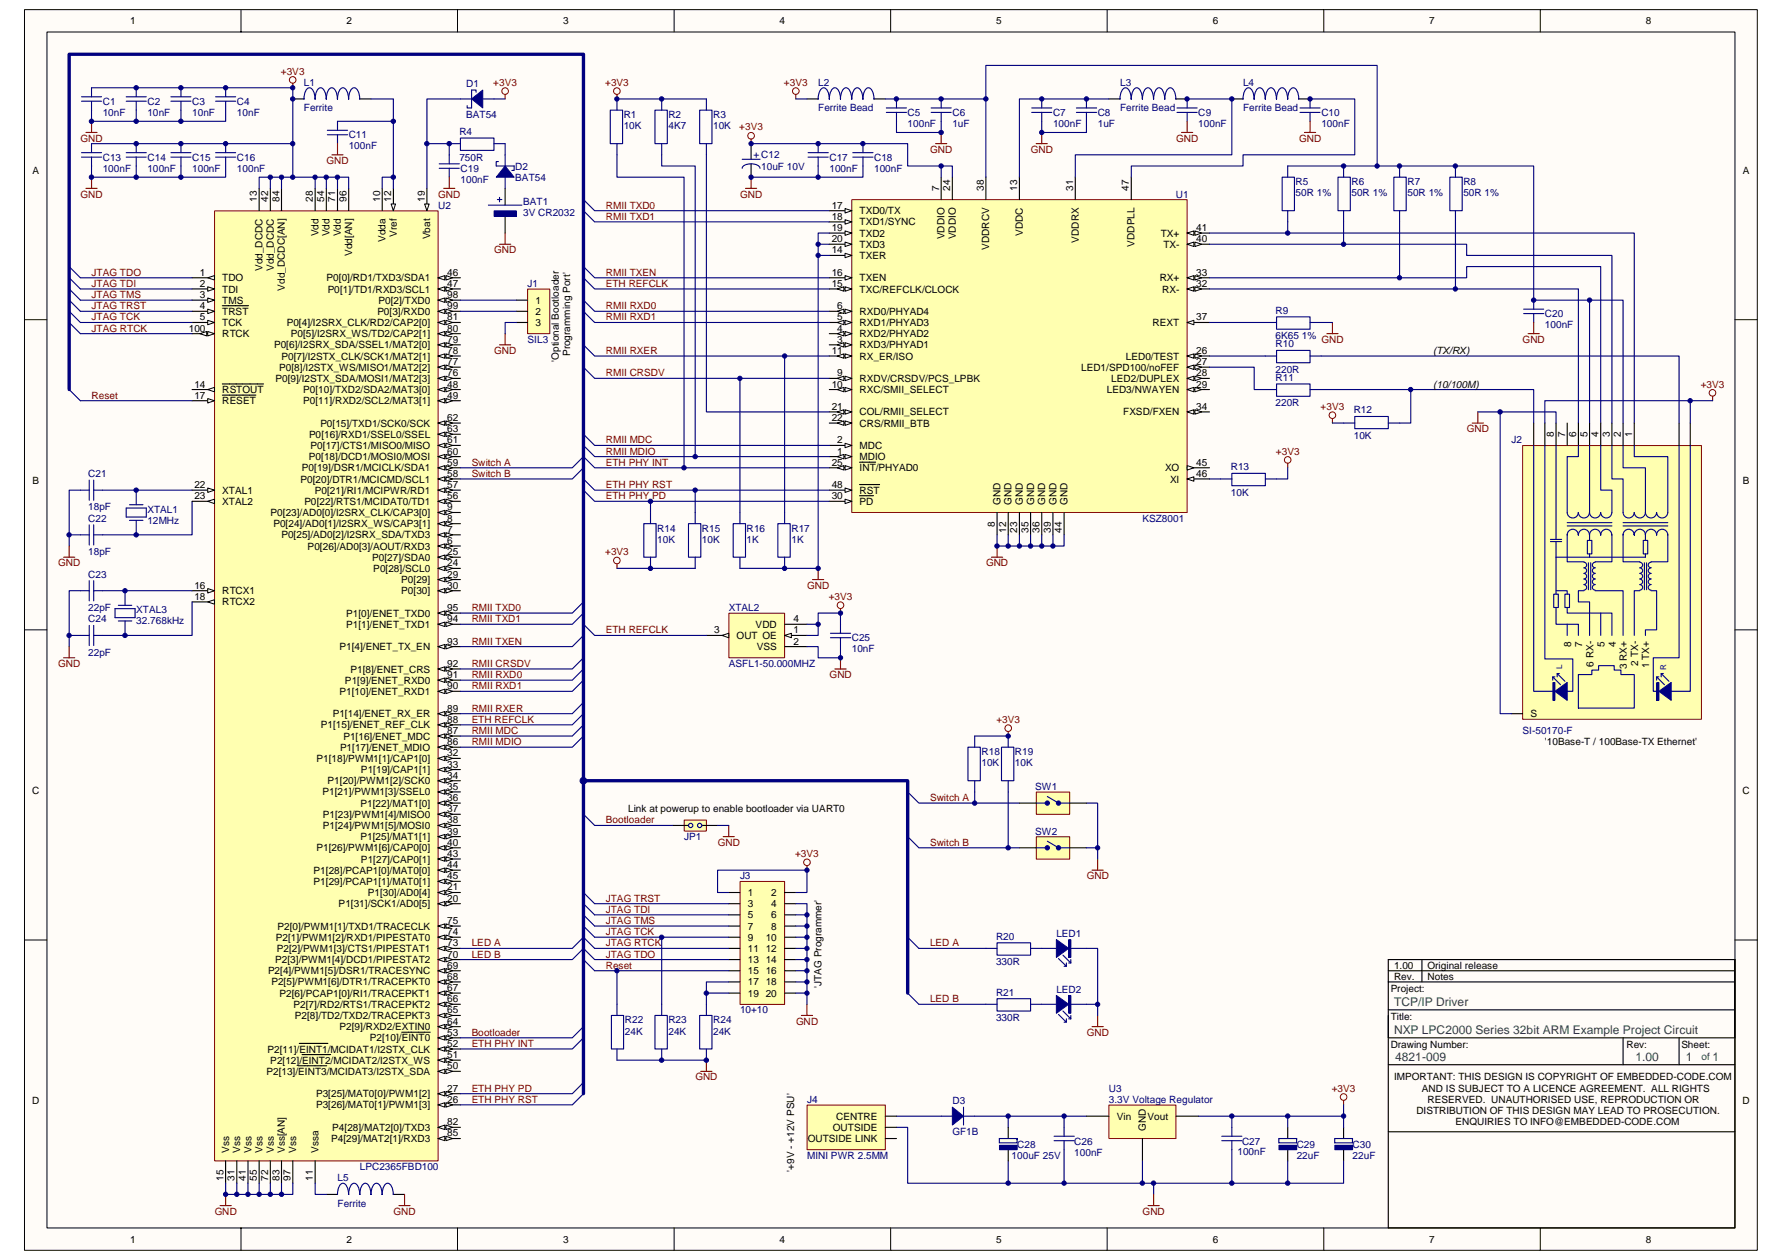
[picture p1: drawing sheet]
<svg xmlns="http://www.w3.org/2000/svg" width="297mm" height="210mm" viewBox="0 0 297 210" stroke-linecap="round" stroke-linejoin="round" font-family="sans-serif">
<defs><g id="words">
<g font-size="2" fill="#00753f">
<text x="232.4" y="167.7">TCP/IP Driver</text>
<text x="232.4" y="172.4">NXP LPC2000 Series 32bit ARM Example Project Circuit</text>
<text x="232.6" y="176.8">4821-009</text>
<text x="272.6" y="176.8">1.00</text>
<text x="281" y="176.8">1</text>
<text x="285.5" y="176.8">1</text>
</g>
<g font-size="1.7">
<text x="21.7" y="4">1</text>
<text x="57.8" y="4">2</text>
<text x="93.9" y="4">3</text>
<text x="130" y="4">4</text>
<text x="166.1" y="4">5</text>
<text x="202.2" y="4">6</text>
<text x="238.2" y="4">7</text>
<text x="274.4" y="4">8</text>
<text x="5.4" y="28.9">A</text>
<text x="290.5" y="28.9">A</text>
<text x="42.8" y="33.6" transform="rotate(-90 42.8 33.6)">13</text>
<text x="44.7" y="33.6" transform="rotate(-90 44.7 33.6)">42</text>
<text x="46.6" y="33.6" transform="rotate(-90 46.6 33.6)">84</text>
<text x="52.2" y="33.6" transform="rotate(-90 52.2 33.6)">28</text>
<text x="54" y="33.6" transform="rotate(-90 54 33.6)">54</text>
<text x="55.9" y="33.6" transform="rotate(-90 55.9 33.6)">71</text>
<text x="57.8" y="33.6" transform="rotate(-90 57.8 33.6)">96</text>
<text x="63.3" y="33.6" transform="rotate(-90 63.3 33.6)">10</text>
<text x="65.2" y="33.6" transform="rotate(-90 65.2 33.6)">12</text>
<text x="70.8" y="33.6" transform="rotate(-90 70.8 33.6)">19</text>
<text x="138.6" y="34.8">17</text>
<text x="143.3" y="35.7">TXD0/TX</text>
<text x="156.5" y="31.8" transform="rotate(-90 156.5 31.8)">7</text>
<text x="158.4" y="31.8" transform="rotate(-90 158.4 31.8)">24</text>
<text x="164" y="31.8" transform="rotate(-90 164 31.8)">38</text>
<text x="169.6" y="31.8" transform="rotate(-90 169.6 31.8)">13</text>
<text x="178.9" y="31.8" transform="rotate(-90 178.9 31.8)">31</text>
<text x="188.2" y="31.8" transform="rotate(-90 188.2 31.8)">47</text>
<text x="53.1" y="39.4" transform="rotate(-90 53.1 39.4)">Vdd</text>
<text x="54.9" y="39.4" transform="rotate(-90 54.9 39.4)">Vdd</text>
<text x="56.8" y="39.4" transform="rotate(-90 56.8 39.4)">Vdd</text>
<text x="64.3" y="40.3" transform="rotate(-90 64.3 40.3)">Vdda</text>
<text x="66.1" y="39.5" transform="rotate(-90 66.1 39.5)">Vref</text>
<text x="71.7" y="39.9" transform="rotate(-90 71.7 39.9)">Vbat</text>
<text x="138.6" y="36.6">18</text>
<text x="138.6" y="38.5">19</text>
<text x="138.6" y="40.4">20</text>
<text x="143.3" y="37.6">TXD1/SYNC</text>
<text x="143.3" y="39.4">TXD2</text>
<text x="143.3" y="41.3">TXD3</text>
<text x="157.5" y="39.9" transform="rotate(-90 157.5 39.9)">VDDIO</text>
<text x="159.3" y="39.9" transform="rotate(-90 159.3 39.9)">VDDIO</text>
<text x="164.9" y="41.7" transform="rotate(-90 164.9 41.7)">VDDRCV</text>
<text x="170.5" y="39.3" transform="rotate(-90 170.5 39.3)">VDDC</text>
<text x="179.8" y="40.4" transform="rotate(-90 179.8 40.4)">VDDRX</text>
<text x="189.1" y="41.1" transform="rotate(-90 189.1 41.1)">VDDPLL</text>
<text x="193.5" y="39.4">TX+</text>
<text x="193.9" y="41.3">TX-</text>
<text x="199.4" y="40.4">40</text>
<text x="199.4" y="38.5">41</text>
<text x="33.3" y="46">1</text>
<text x="33.3" y="47.8">2</text>
<text x="37.1" y="46.9">TDO</text>
<text x="43.8" y="45.2" transform="rotate(-90 43.8 45.2)">Vdd_DCDC</text>
<text x="45.6" y="45.2" transform="rotate(-90 45.6 45.2)">Vdd_DCDC</text>
<text x="54.4" y="46.9">P0[0]/RD1/TXD3/SDA1</text>
<text x="58.7" y="42.7" transform="rotate(-90 58.7 42.7)">Vdd[AN]</text>
<text x="74.5" y="46">46</text>
<text x="74.5" y="47.8">47</text>
<text x="138.6" y="42.2">14</text>
<text x="138.6" y="47.8">15</text>
<text x="138.6" y="46">16</text>
<text x="143.3" y="43.2">TXER</text>
<text x="143.3" y="46.9">TXEN</text>
<text x="193.3" y="46.9">RX+</text>
<text x="199.4" y="47.8">32</text>
<text x="199.4" y="46">33</text>
<text x="33.3" y="49.7">3</text>
<text x="33.3" y="51.5">4</text>
<text x="33.3" y="53.4">5</text>
<text x="37.1" y="48.7">TDI</text>
<text x="37.1" y="50.6">TMS</text>
<text x="37.1" y="52.5">TRST</text>
<text x="47.5" y="48.4" transform="rotate(-90 47.5 48.4)">Vdd_DCDC[AN]</text>
<text x="54.6" y="48.7">P0[1]/TD1/RXD3/SCL1</text>
<text x="62.9" y="52.5">P0[3]/RXD0</text>
<text x="63.1" y="50.6">P0[2]/TXD0</text>
<text x="74.5" y="51.5">99</text>
<text x="74.5" y="49.7">98</text>
<text x="74.5" y="53.4">81</text>
<text x="89.2" y="50.6">1</text>
<text x="89.2" y="52.5">2</text>
<text x="139.6" y="53.4">5</text>
<text x="139.6" y="51.5">6</text>
<text x="143.3" y="52.5">RXD0/PHYAD4</text>
<text x="143.3" y="48.7">TXC/REFCLK/CLOCK</text>
<text x="193.7" y="48.7">RX-</text>
<text x="199.4" y="53.4">37</text>
<text x="31.5" y="55.3">100</text>
<text x="37.1" y="54.3">TCK</text>
<text x="37.1" y="56.2">RTCK</text>
<text x="45.7" y="58.1">P0[6]/I2SRX_SDA/SSEL1/MAT2[0]</text>
<text x="46.9" y="59.9">P0[7]/I2STX_CLK/SCK1/MAT2[1]</text>
<text x="47.8" y="54.3">P0[4]/I2SRX_CLK/RD2/CAP2[0]</text>
<text x="48.5" y="56.2">P0[5]/I2SRX_WS/TD2/CAP2[1]</text>
<text x="74.5" y="55.3">80</text>
<text x="74.5" y="57.1">79</text>
<text x="74.5" y="59">78</text>
<text x="89.2" y="54.3">3</text>
<text x="95" y="59.4" transform="rotate(-90 95 59.4)">Programming Port'</text>
<text x="138.6" y="59">11</text>
<text x="139.6" y="57.1">3</text>
<text x="139.6" y="55.3">4</text>
<text x="143.3" y="58.1">RXD3/PHYAD1</text>
<text x="143.3" y="56.2">RXD2/PHYAD2</text>
<text x="143.3" y="54.3">RXD1/PHYAD3</text>
<text x="143.3" y="59.9">RX_ER/ISO</text>
<text x="187.7" y="59.9">LED0/TEST</text>
<text x="192.1" y="54.3">REXT</text>
<text x="199.4" y="59">26</text>
<text x="238.9" y="59">(TX/RX)</text>
<text x="32.4" y="64.6">14</text>
<text x="37.1" y="65.5">RSTOUT</text>
<text x="45.9" y="63.6">P0[9]/I2STX_SDA/MOSI1/MAT2[3]</text>
<text x="46.5" y="61.8">P0[8]/I2STX_WS/MISO1/MAT2[2]</text>
<text x="50.5" y="65.5">P0[10]/TXD2/SDA2/MAT3[0]</text>
<text x="74.5" y="62.7">76</text>
<text x="74.5" y="60.9">77</text>
<text x="74.5" y="64.6">48</text>
<text x="93.2" y="60.3" transform="rotate(-90 93.2 60.3)">'Optional Bootloader</text>
<text x="138.6" y="64.6">10</text>
<text x="139.6" y="62.7">9</text>
<text x="143.3" y="63.6">RXDV/CRSDV/PCS_LPBK</text>
<text x="143.3" y="65.5">RXC/SMII_SELECT</text>
<text x="180.2" y="61.8">LED1/SPD100/noFEF</text>
<text x="184.5" y="65.5">LED3/NWAYEN</text>
<text x="185.2" y="63.6">LED2/DUPLEX</text>
<text x="199.4" y="62.7">28</text>
<text x="199.4" y="64.6">29</text>
<text x="199.4" y="60.9">27</text>
<text x="238.9" y="64.6">(10/100M)</text>
<text x="32.4" y="66.4">17</text>
<text x="37.1" y="67.4">RESET</text>
<text x="50.5" y="67.4">P0[11]/RXD2/SCL2/MAT3[1]</text>
<text x="53.4" y="71.1">P0[15]/TXD1/SCK0/SCK</text>
<text x="74.5" y="70.2">62</text>
<text x="74.5" y="66.4">49</text>
<text x="138.6" y="68.3">21</text>
<text x="138.6" y="70.2">22</text>
<text x="143.3" y="69.2">COL/RMII_SELECT</text>
<text x="143.3" y="71.1">CRS/RMII_BTB</text>
<text x="187.2" y="69.2">FXSD/FXEN</text>
<text x="199.4" y="68.3">34</text>
<text x="51.5" y="76.7">P0[18]/DCD1/MOSI0/MOSI</text>
<text x="51.5" y="73">P0[16]/RXD1/SSEL0/SSEL</text>
<text x="51.8" y="74.8">P0[17]/CTS1/MISO0/MISO</text>
<text x="74.5" y="72">63</text>
<text x="74.5" y="75.8">60</text>
<text x="74.5" y="77.6">59</text>
<text x="74.5" y="73.9">61</text>
<text x="138.6" y="77.6">25</text>
<text x="139.6" y="75.8">1</text>
<text x="139.6" y="73.9">2</text>
<text x="143.3" y="76.7">MDIO</text>
<text x="143.3" y="74.8">MDC</text>
<text x="199.4" y="77.6">45</text>
<text x="259" y="72.7" transform="rotate(-90 259 72.7)">8</text>
<text x="260.9" y="72.7" transform="rotate(-90 260.9 72.7)">7</text>
<text x="262.7" y="72.7" transform="rotate(-90 262.7 72.7)">6</text>
<text x="264.6" y="72.7" transform="rotate(-90 264.6 72.7)">5</text>
<text x="266.5" y="72.7" transform="rotate(-90 266.5 72.7)">4</text>
<text x="268.3" y="72.7" transform="rotate(-90 268.3 72.7)">3</text>
<text x="270.2" y="72.7" transform="rotate(-90 270.2 72.7)">2</text>
<text x="272.1" y="72.7" transform="rotate(-90 272.1 72.7)">1</text>
<text x="5.4" y="80.6">B</text>
<text x="32.4" y="81.3">22</text>
<text x="32.4" y="83.2">23</text>
<text x="37.1" y="82.3">XTAL1</text>
<text x="50.1" y="80.4">P0[20]/DTR1/MCICMD/SCL1</text>
<text x="50.3" y="78.5">P0[19]/DSR1/MCICLK/SDA1</text>
<text x="52.5" y="82.3">P0[21]/RI1/MCIPWR/RD1</text>
<text x="74.5" y="81.3">57</text>
<text x="74.5" y="79.5">58</text>
<text x="74.5" y="83.2">56</text>
<text x="138.6" y="83.2">30</text>
<text x="138.6" y="81.3">48</text>
<text x="143.3" y="78.5">INT/PHYAD0</text>
<text x="143.3" y="82.3">RST</text>
<text x="194.2" y="78.5">XO</text>
<text x="195" y="80.4">XI</text>
<text x="199.4" y="79.5">46</text>
<text x="290.5" y="80.6">B</text>
<text x="37.1" y="84.1">XTAL2</text>
<text x="45.1" y="86">P0[23]/AD0[0]/I2SRX_CLK/CAP3[0]</text>
<text x="45.6" y="87.9">P0[24]/AD0[1]/I2SRX_WS/CAP3[1]</text>
<text x="46.9" y="89.7">P0[25]/AD0[2]/I2SRX_SDA/TXD3</text>
<text x="50.7" y="84.1">P0[22]/RTS1/MCIDAT0/TD1</text>
<text x="74.5" y="88.8">7</text>
<text x="74.5" y="86.9">8</text>
<text x="74.5" y="85.1">9</text>
<text x="143.3" y="84.1">PD</text>
<text x="165.8" y="87.8" transform="rotate(-90 165.8 87.8)">8</text>
<text x="166.8" y="84.1" transform="rotate(-90 166.8 84.1)">GND</text>
<text x="167.7" y="88.8" transform="rotate(-90 167.7 88.8)">12</text>
<text x="168.6" y="84.1" transform="rotate(-90 168.6 84.1)">GND</text>
<text x="169.6" y="88.8" transform="rotate(-90 169.6 88.8)">23</text>
<text x="170.5" y="84.1" transform="rotate(-90 170.5 84.1)">GND</text>
<text x="171.4" y="88.8" transform="rotate(-90 171.4 88.8)">35</text>
<text x="172.4" y="84.1" transform="rotate(-90 172.4 84.1)">GND</text>
<text x="173.3" y="88.8" transform="rotate(-90 173.3 88.8)">36</text>
<text x="174.2" y="84.1" transform="rotate(-90 174.2 84.1)">GND</text>
<text x="175.2" y="88.8" transform="rotate(-90 175.2 88.8)">39</text>
<text x="176.1" y="84.1" transform="rotate(-90 176.1 84.1)">GND</text>
<text x="177" y="88.8" transform="rotate(-90 177 88.8)">44</text>
<text x="177.9" y="84.1" transform="rotate(-90 177.9 84.1)">GND</text>
<text x="51.3" y="91.6">P0[26]/AD0[3]/AOUT/RXD3</text>
<text x="62" y="93.5">P0[27]/SDA0</text>
<text x="62.2" y="95.3">P0[28]/SCL0</text>
<text x="74.5" y="92.5">25</text>
<text x="74.5" y="94.4">24</text>
<text x="74.5" y="90.7">6</text>
<text x="32.4" y="98.1">16</text>
<text x="32.4" y="100">18</text>
<text x="37.1" y="99">RTCX1</text>
<text x="37.1" y="100.9">RTCX2</text>
<text x="66.9" y="97.2">P0[29]</text>
<text x="66.9" y="99">P0[30]</text>
<text x="74.5" y="96.2">29</text>
<text x="74.5" y="98.1">30</text>
<text x="74.5" y="101.8">95</text>
<text x="57.7" y="102.8">P1[0]/ENET_TXD0</text>
<text x="57.7" y="104.6">P1[1]/ENET_TXD1</text>
<text x="74.5" y="103.7">94</text>
<text x="74.5" y="107.4">93</text>
<text x="119.1" y="105.6">3</text>
<text x="122.8" y="106.5">OUT OE</text>
<text x="126" y="104.6">VDD</text>
<text x="132.3" y="105.6">1</text>
<text x="132.3" y="103.7">4</text>
<text x="132.3" y="107.4">2</text>
<text x="261.9" y="107.8" transform="rotate(-90 261.9 107.8)">8</text>
<text x="263.7" y="107.8" transform="rotate(-90 263.7 107.8)">7</text>
<text x="267.5" y="107.8" transform="rotate(-90 267.5 107.8)">5</text>
<text x="269.3" y="107.8" transform="rotate(-90 269.3 107.8)">4</text>
<text x="56.6" y="108.4">P1[4]/ENET_TX_EN</text>
<text x="57.5" y="113.9">P1[9]/ENET_RXD0</text>
<text x="58.4" y="112.1">P1[8]/ENET_CRS</text>
<text x="74.5" y="111.1">92</text>
<text x="74.5" y="113">91</text>
<text x="126.1" y="108.4">VSS</text>
<text x="265.6" y="111.1" transform="rotate(-90 265.6 111.1)">6 RX-</text>
<text x="271.2" y="111.5" transform="rotate(-90 271.2 111.5)">3 RX+</text>
<text x="273" y="110.9" transform="rotate(-90 273 110.9)">2 TX-</text>
<text x="274.9" y="111.3" transform="rotate(-90 274.9 111.3)">1 TX+</text>
<text x="55.5" y="119.5">P1[14]/ENET_RX_ER</text>
<text x="56.6" y="115.8">P1[10]/ENET_RXD1</text>
<text x="74.5" y="114.9">90</text>
<text x="74.5" y="118.6">89</text>
<text x="255.1" y="119.5">S</text>
<text x="53.5" y="121.4">P1[15]/ENET_REF_CLK</text>
<text x="56.7" y="125.1">P1[17]/ENET_MDIO</text>
<text x="57.2" y="123.3">P1[16]/ENET_MDC</text>
<text x="74.5" y="124.2">86</text>
<text x="74.5" y="122.3">87</text>
<text x="74.5" y="120.5">88</text>
<text x="257.5" y="124.2">'10Base-T / 100Base-TX Ethernet'</text>
<text x="52.7" y="127">P1[18]/PWM1[1]/CAP1[0]</text>
<text x="54.6" y="130.7">P1[20]/PWM1[2]/SCK0</text>
<text x="60.2" y="128.8">P1[19]/CAP1[1]</text>
<text x="74.5" y="126">32</text>
<text x="74.5" y="127.9">33</text>
<text x="74.5" y="131.6">35</text>
<text x="74.5" y="129.8">34</text>
<text x="5.4" y="132.3">C</text>
<text x="53.8" y="132.6">P1[21]/PWM1[3]/SSEL0</text>
<text x="53.8" y="136.3">P1[23]/PWM1[4]/MISO0</text>
<text x="60.1" y="134.4">P1[22]/MAT1[0]</text>
<text x="74.5" y="133.5">36</text>
<text x="74.5" y="135.4">37</text>
<text x="74.5" y="137.2">38</text>
<text x="104.7" y="135.4">Link at powerup to enable bootloader via UART0</text>
<text x="290.5" y="132.3">C</text>
<text x="52.7" y="141.9">P1[26]/PWM1[6]/CAP0[0]</text>
<text x="53.8" y="138.2">P1[24]/PWM1[5]/MOSI0</text>
<text x="60.1" y="140">P1[25]/MAT1[1]</text>
<text x="60.2" y="143.7">P1[27]/CAP0[1]</text>
<text x="74.5" y="139.1">39</text>
<text x="74.5" y="140.9">40</text>
<text x="74.5" y="142.8">43</text>
<text x="52.3" y="145.6">P1[28]/PCAP1[0]/MAT0[0]</text>
<text x="52.3" y="147.5">P1[29]/PCAP1[1]/MAT0[1]</text>
<text x="61.3" y="149.3">P1[30]/AD0[4]</text>
<text x="74.5" y="148.4">21</text>
<text x="74.5" y="144.7">44</text>
<text x="74.5" y="146.5">45</text>
<text x="124.6" y="149.3">1</text>
<text x="128.6" y="149.3">2</text>
<text x="46.3" y="154.9">P2[0]/PWM1[1]/TXD1/TRACECLK</text>
<text x="56.4" y="151.2">P1[31]/SCK1/AD0[5]</text>
<text x="74.5" y="150.3">20</text>
<text x="74.5" y="154">75</text>
<text x="74.5" y="155.9">74</text>
<text x="124.6" y="151.2">3</text>
<text x="124.6" y="153.1">5</text>
<text x="124.6" y="154.9">7</text>
<text x="128.6" y="151.2">4</text>
<text x="128.6" y="153.1">6</text>
<text x="128.6" y="154.9">8</text>
<text x="45.9" y="160.5">P2[3]/PWM1[4]/DCD1/PIPESTAT2</text>
<text x="46" y="156.8">P2[1]/PWM1[2]/RXD1/PIPESTAT0</text>
<text x="46.1" y="158.6">P2[2]/PWM1[3]/CTS1/PIPESTAT1</text>
<text x="74.5" y="159.6">70</text>
<text x="74.5" y="161.4">69</text>
<text x="74.5" y="157.7">73</text>
<text x="124.6" y="156.8">9</text>
<text x="124.6" y="158.6">11</text>
<text x="124.6" y="160.5">13</text>
<text x="127.6" y="156.8">10</text>
<text x="127.6" y="158.6">12</text>
<text x="127.6" y="160.5">14</text>
<text x="232.4" y="161.4">1.00</text>
<text x="238" y="161.4">Original release</text>
<text x="44.7" y="162.4">P2[4]/PWM1[5]/DSR1/TRACESYNC</text>
<text x="45.2" y="164.2">P2[5]/PWM1[6]/DTR1/TRACEPKT0</text>
<text x="46.6" y="166.1">P2[6]/PCAP1[0]/RI1/TRACEPKT1</text>
<text x="48.9" y="168">P2[7]/RD2/RTS1/TRACEPKT2</text>
<text x="74.5" y="163.3">68</text>
<text x="74.5" y="165.2">67</text>
<text x="74.5" y="167">66</text>
<text x="124.6" y="162.4">15</text>
<text x="124.6" y="164.2">17</text>
<text x="124.6" y="166.1">19</text>
<text x="127.6" y="162.4">16</text>
<text x="127.6" y="164.2">18</text>
<text x="127.6" y="166.1">20</text>
<text x="136.9" y="164.6" transform="rotate(-90 136.9 164.6)">'JTAG Programmer'</text>
<text x="231.8" y="165.4">Project:</text>
<text x="232.4" y="163.3">Rev.</text>
<text x="238" y="163.3">Notes</text>
<text x="49.1" y="169.8">P2[8]/TD2/TXD2/TRACEPKT3</text>
<text x="56.6" y="171.7">P2[9]/RXD2/EXTIN0</text>
<text x="61.7" y="173.5">P2[10]/EINT0</text>
<text x="74.5" y="172.6">53</text>
<text x="74.5" y="168.9">65</text>
<text x="74.5" y="170.8">64</text>
<text x="231.8" y="170">Title:</text>
<text x="44.4" y="179.1">P2[13]/EINT3/MCIDAT3/I2STX_SDA</text>
<text x="44.6" y="175.4">P2[11]/EINT1/MCIDAT1/I2STX_CLK</text>
<text x="45.1" y="177.3">P2[12]/EINT2/MCIDAT2/I2STX_WS</text>
<text x="74.5" y="174.5">52</text>
<text x="74.5" y="176.3">51</text>
<text x="74.5" y="178.2">50</text>
<text x="231.8" y="174.7">Drawing Number:</text>
<text x="271.1" y="174.7">Rev:</text>
<text x="280.3" y="174.7">Sheet:</text>
<text x="5.4" y="184">D</text>
<text x="52.7" y="182.9">P3[25]/MAT0[0]/PWM1[2]</text>
<text x="52.7" y="184.7">P3[26]/MAT0[1]/PWM1[3]</text>
<text x="74.5" y="181.9">27</text>
<text x="74.5" y="183.8">26</text>
<text x="232.4" y="180.1">IMPORTANT: THIS DESIGN IS COPYRIGHT OF EMBEDDED-CODE.COM</text>
<text x="236.1" y="185.7">DISTRIBUTION OF THIS DESIGN MAY LEAD TO PROSECUTION.</text>
<text x="237" y="181.9">AND IS SUBJECT TO A LICENCE AGREEMENT. ALL RIGHTS</text>
<text x="238" y="183.8">RESERVED. UNAUTHORISED USE, REPRODUCTION OR</text>
<text x="290.5" y="184">D</text>
<text x="55.2" y="190.3">P4[29]/MAT2[1]/RXD3</text>
<text x="55.4" y="188.4">P4[28]/MAT2[0]/TXD3</text>
<text x="74.5" y="187.5">82</text>
<text x="74.5" y="189.4">85</text>
<text x="134.6" y="190.3">OUTSIDE LINK</text>
<text x="138.8" y="188.4">OUTSIDE</text>
<text x="139.4" y="186.6">CENTRE</text>
<text x="186.2" y="186.6">Vin</text>
<text x="191" y="188.4" transform="rotate(-90 191 188.4)">GND</text>
<text x="191.3" y="186.6">Vout</text>
<text x="242.6" y="187.5">ENQUIRIES TO INFO@EMBEDDED-CODE.COM</text>
<text x="37.2" y="196.8" transform="rotate(-90 37.2 196.8)">15</text>
<text x="38.2" y="192.2" transform="rotate(-90 38.2 192.2)">Vss</text>
<text x="39.1" y="196.8" transform="rotate(-90 39.1 196.8)">31</text>
<text x="40" y="192.2" transform="rotate(-90 40 192.2)">Vss</text>
<text x="41" y="196.8" transform="rotate(-90 41 196.8)">41</text>
<text x="41.9" y="192.2" transform="rotate(-90 41.9 192.2)">Vss</text>
<text x="42.8" y="196.8" transform="rotate(-90 42.8 196.8)">55</text>
<text x="43.8" y="192.2" transform="rotate(-90 43.8 192.2)">Vss</text>
<text x="44.7" y="196.8" transform="rotate(-90 44.7 196.8)">72</text>
<text x="45.6" y="192.2" transform="rotate(-90 45.6 192.2)">Vss</text>
<text x="46.6" y="196.8" transform="rotate(-90 46.6 196.8)">83</text>
<text x="47.5" y="192.2" transform="rotate(-90 47.5 192.2)">Vss[AN]</text>
<text x="48.4" y="196.8" transform="rotate(-90 48.4 196.8)">97</text>
<text x="49.4" y="192.2" transform="rotate(-90 49.4 192.2)">Vss</text>
<text x="52.2" y="196.8" transform="rotate(-90 52.2 196.8)">11</text>
<text x="53.1" y="192.2" transform="rotate(-90 53.1 192.2)">Vssa</text>
<text x="132.4" y="195.2" transform="rotate(-90 132.4 195.2)">'+9V - +12V PSU'</text>
<text x="21.7" y="207.1">1</text>
<text x="57.8" y="207.1">2</text>
<text x="93.9" y="207.1">3</text>
<text x="130" y="207.1">4</text>
<text x="166.1" y="207.1">5</text>
<text x="202.2" y="207.1">6</text>
<text x="238.2" y="207.1">7</text>
<text x="274.4" y="207.1">8</text>
</g>
<g font-size="1.7" fill="#000080">
<text x="17.1" y="17.4">C1</text>
<text x="24.6" y="17.4">C2</text>
<text x="32" y="17.4">C3</text>
<text x="39.5" y="17.4">C4</text>
<text x="50.7" y="14.3">L1</text>
<text x="77.7" y="14.5">D1</text>
<text x="136.4" y="14.3">L2</text>
<text x="186.7" y="14.3">L3</text>
<text x="207.2" y="14.3">L4</text>
<text x="17.1" y="19.3">10nF</text>
<text x="24.6" y="19.3">10nF</text>
<text x="32" y="19.3">10nF</text>
<text x="39.5" y="19.3">10nF</text>
<text x="50.7" y="18.6">Ferrite</text>
<text x="58.1" y="23">C11</text>
<text x="76.6" y="22.5">R4</text>
<text x="77.7" y="19.7">BAT54</text>
<text x="104" y="19.7">R1</text>
<text x="104" y="21.5">10K</text>
<text x="111.4" y="19.7">R2</text>
<text x="111.4" y="21.5">4K7</text>
<text x="118.9" y="19.7">R3</text>
<text x="118.9" y="21.5">10K</text>
<text x="136.4" y="18.6">Ferrite Bead</text>
<text x="151.3" y="19.3">C5</text>
<text x="151.3" y="21.2">100nF</text>
<text x="158.7" y="19.3">C6</text>
<text x="158.7" y="21.2">1uF</text>
<text x="175.5" y="19.3">C7</text>
<text x="175.5" y="21.2">100nF</text>
<text x="183" y="19.3">C8</text>
<text x="183" y="21.2">1uF</text>
<text x="186.7" y="18.6">Ferrite Bead</text>
<text x="199.7" y="19.3">C9</text>
<text x="199.7" y="21.2">100nF</text>
<text x="207.2" y="18.6">Ferrite Bead</text>
<text x="220.3" y="19.3">C10</text>
<text x="220.3" y="21.2">100nF</text>
<text x="17.1" y="26.8">C13</text>
<text x="17.1" y="28.6">100nF</text>
<text x="24.6" y="26.8">C14</text>
<text x="24.6" y="28.6">100nF</text>
<text x="32" y="26.8">C15</text>
<text x="32" y="28.6">100nF</text>
<text x="39.5" y="26.8">C16</text>
<text x="39.5" y="28.6">100nF</text>
<text x="58.1" y="24.9">100nF</text>
<text x="76.6" y="26.8">750R</text>
<text x="76.8" y="28.6">C19</text>
<text x="85.9" y="28.3">D2</text>
<text x="125.6" y="26.4">+ C12</text>
<text x="126.9" y="28.3">10uF 10V</text>
<text x="138.3" y="26.8">C17</text>
<text x="138.3" y="28.6">100nF</text>
<text x="145.7" y="26.8">C18</text>
<text x="145.7" y="28.6">100nF</text>
<text x="73" y="34.8">U2</text>
<text x="76.8" y="30.5">100nF</text>
<text x="85.9" y="30.1">BAT54</text>
<text x="87.2" y="34.2">BAT1</text>
<text x="196" y="32.9">U1</text>
<text x="216" y="30.9">R5</text>
<text x="216" y="32.7">50R 1%</text>
<text x="225.3" y="30.9">R6</text>
<text x="225.3" y="32.7">50R 1%</text>
<text x="234.6" y="30.9">R7</text>
<text x="234.6" y="32.7">50R 1%</text>
<text x="243.9" y="30.9">R8</text>
<text x="243.9" y="32.7">50R 1%</text>
<text x="87.2" y="36.1">3V CR2032</text>
<text x="87.9" y="47.8">J1</text>
<text x="212.6" y="52.3">R9</text>
<text x="257.5" y="52.8">C20</text>
<text x="87.9" y="57.1">SIL3</text>
<text x="212.6" y="57.9">R10</text>
<text x="212.6" y="56.6">6K65 1%</text>
<text x="257.5" y="54.7">100nF</text>
<text x="212.6" y="62.1">220R</text>
<text x="212.6" y="63.5">R11</text>
<text x="212.6" y="67.7">220R</text>
<text x="225.7" y="68.9">R12</text>
<text x="225.7" y="73.2">10K</text>
<text x="251.9" y="73.9">J2</text>
<text x="14.7" y="79.5">C21</text>
<text x="205.2" y="78.4">R13</text>
<text x="205.2" y="82.6">10K</text>
<text x="14.7" y="85.1">18pF</text>
<text x="14.7" y="86.9">C22</text>
<text x="24.6" y="85.4">XTAL1</text>
<text x="24.6" y="87.3">12MHz</text>
<text x="109.6" y="88.6">R14</text>
<text x="117" y="88.6">R15</text>
<text x="124.5" y="88.6">R16</text>
<text x="131.9" y="88.6">R17</text>
<text x="190.4" y="86.9">KSZ8001</text>
<text x="14.7" y="92.5">18pF</text>
<text x="109.6" y="90.5">10K</text>
<text x="117" y="90.5">10K</text>
<text x="124.5" y="90.5">1K</text>
<text x="131.9" y="90.5">1K</text>
<text x="14.7" y="96.2">C23</text>
<text x="14.7" y="101.8">22pF</text>
<text x="121.5" y="101.8">XTAL2</text>
<text x="14.7" y="103.7">C24</text>
<text x="22.7" y="102.2">XTAL3</text>
<text x="22.7" y="104.1">32.768kHz</text>
<text x="142" y="106.8">C25</text>
<text x="14.7" y="109.3">22pF</text>
<text x="121.5" y="111.1">ASFL1-50.000MHZ</text>
<text x="142" y="108.7">10nF</text>
<text x="163.6" y="125.9">R18</text>
<text x="169.2" y="125.9">R19</text>
<text x="253.8" y="122.3">SI-50170-F</text>
<text x="163.6" y="127.7">10K</text>
<text x="169.2" y="127.7">10K</text>
<text x="172.5" y="131.6">SW1</text>
<text x="114" y="140">JP1</text>
<text x="172.5" y="139.1">SW2</text>
<text x="123.4" y="146.5">J3</text>
<text x="166" y="156.6">R20</text>
<text x="166" y="160.9">330R</text>
<text x="176.1" y="156.2">LED1</text>
<text x="166" y="165.9">R21</text>
<text x="176.1" y="165.5">LED2</text>
<text x="104.2" y="170.6">R22</text>
<text x="104.2" y="172.4">24K</text>
<text x="111.4" y="170.6">R23</text>
<text x="111.4" y="172.4">24K</text>
<text x="118.9" y="170.6">R24</text>
<text x="118.9" y="172.4">24K</text>
<text x="123.4" y="168.9">10+10</text>
<text x="166" y="170.2">330R</text>
<text x="134.5" y="183.8">J4</text>
<text x="158.7" y="184">D3</text>
<text x="184.8" y="181.9">U3</text>
<text x="184.8" y="183.8">3.3V Voltage Regulator</text>
<text x="158.7" y="189.2">GF1B</text>
<text x="169.6" y="191.2">C28</text>
<text x="179.1" y="190.9">C26</text>
<text x="207" y="190.9">C27</text>
<text x="216.2" y="191.2">C29</text>
<text x="225.5" y="191.2">C30</text>
<text x="56.3" y="196.8">L5</text>
<text x="60" y="195">LPC2365FBD100</text>
<text x="134.5" y="193.1">MINI PWR 2.5MM</text>
<text x="168.6" y="193.1">100uF 25V</text>
<text x="179.1" y="192.7">100nF</text>
<text x="206.3" y="192.6">100nF</text>
<text x="216.2" y="193.1">22uF</text>
<text x="225.5" y="193.1">22uF</text>
<text x="56.3" y="201.1">Ferrite</text>
</g>
<g font-size="1.7" fill="#800000">
<text x="46.8" y="12.4">+3V3</text>
<text x="82.2" y="14.3">+3V3</text>
<text x="100.9" y="14.3">+3V3</text>
<text x="130.7" y="14.3">+3V3</text>
<text x="13.4" y="23.6">GND</text>
<text x="123.2" y="21.7">+3V3</text>
<text x="196" y="23.6">GND</text>
<text x="216.6" y="23.6">GND</text>
<text x="54.4" y="27.3">GND</text>
<text x="155" y="25.5">GND</text>
<text x="171.8" y="25.5">GND</text>
<text x="13.4" y="32.9">GND</text>
<text x="73" y="32.9">GND</text>
<text x="101" y="34.8">RMII TXD0</text>
<text x="123.4" y="32.9">GND</text>
<text x="101" y="36.6">RMII TXD1</text>
<text x="15.3" y="46">JTAG TDO</text>
<text x="15.3" y="47.8">JTAG TDI</text>
<text x="82.4" y="42.2">GND</text>
<text x="101" y="46">RMII TXEN</text>
<text x="101" y="47.8">ETH REFCLK</text>
<text x="15.3" y="49.7">JTAG TMS</text>
<text x="15.3" y="51.5">JTAG TRST</text>
<text x="15.3" y="53.4">JTAG TCK</text>
<text x="101" y="51.5">RMII RXD0</text>
<text x="101" y="53.4">RMII RXD1</text>
<text x="15.3" y="55.3">JTAG RTCK</text>
<text x="82.4" y="59">GND</text>
<text x="101" y="59">RMII RXER</text>
<text x="220.3" y="57.1">GND</text>
<text x="253.8" y="57.1">GND</text>
<text x="101" y="62.7">RMII CRSDV</text>
<text x="283.5" y="64.6">+3V3</text>
<text x="15.3" y="66.4">Reset</text>
<text x="220.1" y="68.3">+3V3</text>
<text x="78.6" y="77.6">Switch A</text>
<text x="101" y="73.9">RMII MDC</text>
<text x="101" y="75.8">RMII MDIO</text>
<text x="101" y="77.6">ETH PHY INT</text>
<text x="212.7" y="75.8">+3V3</text>
<text x="244.5" y="72">GND</text>
<text x="78.6" y="79.5">Switch B</text>
<text x="101" y="83.2">ETH PHY PD</text>
<text x="101" y="81.3">ETH PHY RST</text>
<text x="9.7" y="94.4">GND</text>
<text x="100.9" y="92.5">+3V3</text>
<text x="164.4" y="94.4">GND</text>
<text x="78.6" y="101.8">RMII TXD0</text>
<text x="134.6" y="98.1">GND</text>
<text x="138.2" y="100">+3V3</text>
<text x="78.6" y="103.7">RMII TXD1</text>
<text x="78.6" y="107.4">RMII TXEN</text>
<text x="101" y="105.6">ETH REFCLK</text>
<text x="9.7" y="111.1">GND</text>
<text x="78.6" y="113">RMII RXD0</text>
<text x="78.6" y="111.1">RMII CRSDV</text>
<text x="138.3" y="113">GND</text>
<text x="78.6" y="114.9">RMII RXD1</text>
<text x="78.6" y="118.6">RMII RXER</text>
<text x="78.6" y="120.5">ETH REFCLK</text>
<text x="78.6" y="122.3">RMII MDC</text>
<text x="78.6" y="124.2">RMII MDIO</text>
<text x="166.1" y="120.5">+3V3</text>
<text x="101" y="137.2">Bootloader</text>
<text x="155" y="133.5">Switch A</text>
<text x="119.6" y="140.9">GND</text>
<text x="132.6" y="142.8">+3V3</text>
<text x="155" y="140.9">Switch B</text>
<text x="181.1" y="146.5">GND</text>
<text x="101" y="152.1">JTAG TDI</text>
<text x="101" y="154">JTAG TMS</text>
<text x="101" y="150.3">JTAG TRST</text>
<text x="101" y="155.9">JTAG TCK</text>
<text x="78.6" y="157.7">LED A</text>
<text x="78.6" y="159.6">LED B</text>
<text x="101" y="159.6">JTAG TDO</text>
<text x="101" y="157.7">JTAG RTCK</text>
<text x="101" y="161.4">Reset</text>
<text x="155" y="157.7">LED A</text>
<text x="155" y="167">LED B</text>
<text x="78.6" y="172.6">Bootloader</text>
<text x="132.7" y="170.8">GND</text>
<text x="181.1" y="172.6">GND</text>
<text x="78.6" y="174.5">ETH PHY INT</text>
<text x="78.6" y="181.9">ETH PHY PD</text>
<text x="78.6" y="183.8">ETH PHY RST</text>
<text x="115.9" y="180.1">GND</text>
<text x="222" y="181.9">+3V3</text>
<text x="35.8" y="202.4">GND</text>
<text x="65.6" y="202.4">GND</text>
<text x="190.5" y="202.4">GND</text>
</g>
<text font-size="1.7" fill="#00753f" x="283.6" y="176.7">of</text>
<g font-size="1.3" fill="#000080">
<text x="260.4" y="111.5" transform="rotate(-90 260.4 111.5)">L</text>
<text x="277.7" y="111.7" transform="rotate(-90 277.7 111.7)">R</text>
</g>
</g></defs>
<path d="M4.1 1.6h288.8v206.8h-288.8z" fill="#fffcf8"/>
<path d="M4.1 1.6h288.8v206.8h-288.8z" fill="none" stroke="#000" stroke-width=".17"/>
<path d="M7.8 5.4h281.4v199.2h-281.4z" fill="#fffcf8"/>
<g fill="none" stroke="#000" stroke-width=".17">
<path d="M7.8 5.3h281.4v199.3h-281.4zM40.2 1.6v3.7M76.3 1.6v3.7M112.4 1.6v3.7M148.5 1.6v3.7M184.5 1.6v3.7M220.7 1.6v3.7M256.7 1.6v3.7M4.1 53.3h3.7M289.2 53.3h3.7M4.1 105h3.7M289.2 105h3.7"/>
<path d="M4.1 156.7h3.7M289.2 156.7h3.7M40.2 204.6v3.8M76.3 204.6v3.8M112.4 204.6v3.8M148.5 204.6v3.8M184.5 204.6v3.8M220.7 204.6v3.8M256.7 204.6v3.8"/>
</g>
<path d="M289.2 159.9v13.1h-57.8M231.4 163.6h57.8v41h-57.8zM231.4 168.3h57.8M231.4 177.4h57.8M270.5 173v4.4M279.9 173v4.4M214.6 187.9v1.8M214.6 191.6v1.9M231.4 188.6h57.8" fill="none" stroke="#000" stroke-width=".19"/>
<path d="M149.4 186h7.5M168.1 186v1.9M168.1 193.5v3.7M175.7 189.4h3.4M175.7 190.1h3.4M177.4 186v3.4M177.4 190.1v1.5" fill="none" stroke="#000080" stroke-width=".19"/>
<circle cx="224" cy="182.8" r=".55" fill="none" stroke="#800000" stroke-width=".17"/>
<path d="M224 183.4v.7" fill="none" stroke="#800000" stroke-width=".19"/>
<path d="M213.2 190.9h3v.7h-3z" fill="#000080"/>
<path d="M213.2 190.9h3v.7h-3z" fill="none" stroke="#000080" stroke-width=".17"/>
<path d="M213.2 189.7v.8h2.9v-.8z" fill-rule="evenodd" fill="#ffffe8" stroke="#000080" stroke-width=".19"/>
<path d="M149.4 187.9h1.9v9.3h26.1M156.9 186h1.8M160.6 186h20.5M160.6 184.5v3M192.3 197.2v1.9M199.7 186h14.9v1.9M205.3 186v1.9" fill="none" stroke="#000080" stroke-width=".19"/>
<path d="M158.7 184.5l1.9 1.5-1.9 1.5z" fill="#000080" stroke="#000080" stroke-width=".17"/>
<path d="M192.3 199.1v1.8M191.4 200.9h1.8" fill="none" stroke="#800000" stroke-width=".19"/>
<path d="M168.1 187.9v1.8M168.1 191.6v1.9" fill="none" stroke="#000" stroke-width=".19"/>
<path d="M166.6 190.9h3v.7h-3z" fill="#000080"/>
<path d="M166.6 190.9h3v.7h-3z" fill="none" stroke="#000080" stroke-width=".17"/>
<path d="M166.6 189.7v.8h2.9v-.8z" fill-rule="evenodd" fill="#ffffe8" stroke="#000080" stroke-width=".19"/>
<path d="M237 159.9v3.7M231.4 163.6v-3.7h57.8v3.7M231.4 161.8h57.8" fill="none" stroke="#000" stroke-width=".19"/>
<path d="M134.6 184.2h13v7.4h-13z" fill="#ffffb0"/>
<path d="M134.5 184.1h13.1v7.5h-13.1z" fill="none" stroke="#800000" stroke-width=".17"/>
<path d="M147.6 186h1.8M147.6 187.9h1.8M147.6 189.7h1.8M224 187.9v1.8M224 191.6v1.9" fill="none" stroke="#000" stroke-width=".19"/>
<path d="M203.7 189.4h3.3M203.7 190.1h3.3M205.3 187.9v1.5M205.3 190.1v1.5" fill="none" stroke="#000080" stroke-width=".19"/>
<path d="M222.5 190.9h3v.7h-3z" fill="#000080"/>
<path d="M222.5 190.9h3v.7h-3z" fill="none" stroke="#000080" stroke-width=".17"/>
<path d="M222.5 189.7v.8h2.9v-.8z" fill-rule="evenodd" fill="#ffffe8" stroke="#000080" stroke-width=".19"/>
<path d="M224 186v1.9" fill="none" stroke="#000080" stroke-width=".19"/>
<path d="M184.9 184.2h11.1v5.5h-11.1z" fill="#ffffb0"/>
<path d="M184.8 184.1h11.2v5.6h-11.2z" fill="none" stroke="#800000" stroke-width=".17"/>
<path d="M181.1 186h3.7M190.4 189.7v3.8M196 186h3.7" fill="none" stroke="#000" stroke-width=".19"/>
<path d="M151.3 132l1.9 1.8h16.7M181.1 133.8h1.9v9.4M177.4 191.6v5.6h27.9v-5.6M190.4 193.5v3.7M214.6 193.5v3.7h-9.3M224 184.1v1.9h-9.4M224 193.5v3.7h-9.4" fill="none" stroke="#000080" stroke-width=".19"/>
<path d="M182 145h1.9M183 143.2v1.8" fill="none" stroke="#800000" stroke-width=".19"/>
<path d="M172.8 132h5.5v3.7h-5.5z" fill="#ffffb0"/>
<g fill="none" stroke="#800000" stroke-width=".17">
<path d="M172.7 132h5.6v3.7h-5.6z"/>
<circle cx="168.1" cy="121.4" r=".55"/>
</g>
<g fill="#000080" stroke="#000080" stroke-width=".17">
<path d="M176.1 165.9l2 1.5-2 1.5z"/>
<path d="M176.1 156.6l2 1.5-2 1.5z"/>
<circle cx="176.4" cy="133.8" r=".36"/>
<circle cx="174.6" cy="133.8" r=".36"/>
</g>
<g fill="none" stroke="#000080" stroke-width=".19">
<path d="M172.7 133.8h1.5M174.6 132.7l1.8 1.1M176.8 133.8h1.5M151.3 156.2l1.9 1.9h13M166.2 157.1h5.6v2.1h-5.6zM171.8 158.1h4.3M176.4 159.7l1.4 1.3v-.5M177.2 159.2l1.3 1.3v-.6M178.5 158.1h2.6M151.3 165.5l1.9 1.9h13M166.2 166.4h5.6v2.1h-5.6zM171.8 167.4h4.3"/>
<path d="M176.4 169.1l1.4 1.2v-.5M177.2 168.5l1.3 1.3v-.6M177.4 170.3h.4M177.4 161h.4M178.1 169.8h.4M178.1 160.5h.4M178.5 167.4h2.6"/>
</g>
<path d="M169.9 133.8h2.8M178.3 133.8h2.8" fill="none" stroke="#000" stroke-width=".19"/>
<path d="M168.1 121.9v.8" fill="none" stroke="#800000" stroke-width=".19"/>
<path d="M178.3 156.6v3M178.3 165.9v3" fill="none" stroke="#000080" stroke-width=".34"/>
<path d="M178.1 156.6h.4v3h-.4zM178.1 165.9h.4v3h-.4z" fill="none" stroke="#000080" stroke-width=".17"/>
<path d="M172.8 139.5h5.5v3.7h-5.5z" fill="#ffffb0"/>
<path d="M172.7 139.4h5.6v3.8h-5.6z" fill="none" stroke="#800000" stroke-width=".17"/>
<g fill="#000080" stroke="#000080" stroke-width=".17">
<circle cx="176.4" cy="141.3" r=".36"/>
<circle cx="174.6" cy="141.3" r=".36"/>
</g>
<g fill="none" stroke="#000080" stroke-width=".19">
<path d="M11.5 89.1h1.9M13.4 81.7h-1.9v9.3M17.1 81.7h14.9M21 84.7h3.4v1.5h-3.4zM21.6 84.1h2.2M21.6 86.7h2.2M22.7 81.7v2.4M22.7 86.7v2.4M32 83.5v5.6h-14.9M151.3 139.4l1.9 1.9h16.7M161.4 124.5h2v5.6h-2zM162.5 124.5v-1.8h5.6v1.8"/>
<path d="M162.5 130.1v3.7M166.9 124.5h2.1v5.6h-2.1zM168.1 130.1v11.2M172.7 141.3h1.5M174.6 140.2l1.8 1.1M176.8 141.3h1.5M181.1 158.1h1.9v11.1M181.1 141.3h1.9M181.1 167.4h1.9"/>
</g>
<path d="M169.9 141.3h2.8M178.3 141.3h2.8" fill="none" stroke="#000" stroke-width=".19"/>
<path d="M10.6 92.9h1.9M11.5 91v1.9M182 171.1h1.9M183 169.2v1.9" fill="none" stroke="#800000" stroke-width=".19"/>
<path d="M35.8 35.2h37.2v158.3h-37.2z" fill="#ffffb0"/>
<path d="M35.8 35.1h37.2v158.4h-37.2z" fill="none" stroke="#800000" stroke-width=".17"/>
<path d="M73 46.3h3.7" fill="none" stroke="#000" stroke-width=".19"/>
<g fill="#fffcf8" stroke="#000" stroke-width=".17">
<path d="M73 46.3l1.1-.4v.8z"/>
<path d="M74.3 45.9l1.1 .4-1.1 .4z"/>
</g>
<path d="M73 48.2h3.7" fill="none" stroke="#000" stroke-width=".19"/>
<g fill="#fffcf8" stroke="#000" stroke-width=".17">
<path d="M73 48.2l1.1-.4v.7z"/>
<path d="M74.3 47.8l1.1 .4-1.1 .3z"/>
</g>
<path d="M73 50h3.7" fill="none" stroke="#000" stroke-width=".19"/>
<g fill="#fffcf8" stroke="#000" stroke-width=".17">
<path d="M73 50l1.1-.3v.7z"/>
<path d="M74.3 49.7l1.1 .3-1.1 .4z"/>
</g>
<path d="M73 51.9h3.7" fill="none" stroke="#000" stroke-width=".19"/>
<g fill="#fffcf8" stroke="#000" stroke-width=".17">
<path d="M73 51.9l1.1-.4v.8z"/>
<path d="M74.3 51.5l1.1 .4-1.1 .4z"/>
</g>
<path d="M73 53.7h3.7" fill="none" stroke="#000" stroke-width=".19"/>
<g fill="#fffcf8" stroke="#000" stroke-width=".17">
<path d="M73 53.7l1.1-.3v.7z"/>
<path d="M74.3 53.4l1.1 .3-1.1 .4z"/>
</g>
<path d="M73 55.6h3.7" fill="none" stroke="#000" stroke-width=".19"/>
<g fill="#fffcf8" stroke="#000" stroke-width=".17">
<path d="M73 55.6l1.1-.4v.8z"/>
<path d="M74.3 55.2l1.1 .4-1.1 .4z"/>
</g>
<path d="M73 57.5h3.7" fill="none" stroke="#000" stroke-width=".19"/>
<g fill="#fffcf8" stroke="#000" stroke-width=".17">
<path d="M73 57.5l1.1-.4v.7z"/>
<path d="M74.3 57.1l1.1 .4-1.1 .3z"/>
</g>
<path d="M73 59.3h3.7" fill="none" stroke="#000" stroke-width=".19"/>
<g fill="#fffcf8" stroke="#000" stroke-width=".17">
<path d="M73 59.3l1.1-.3v.7z"/>
<path d="M74.3 59l1.1 .3-1.1 .4z"/>
</g>
<path d="M73 61.2h3.7" fill="none" stroke="#000" stroke-width=".19"/>
<g fill="#fffcf8" stroke="#000" stroke-width=".17">
<path d="M73 61.2l1.1-.4v.8z"/>
<path d="M74.3 60.8l1.1 .4-1.1 .4z"/>
</g>
<path d="M73 63.1h3.7" fill="none" stroke="#000" stroke-width=".19"/>
<g fill="#fffcf8" stroke="#000" stroke-width=".17">
<path d="M73 63.1l1.1-.4v.7z"/>
<path d="M74.3 62.7l1.1 .4-1.1 .3z"/>
</g>
<path d="M73 64.9h3.7" fill="none" stroke="#000" stroke-width=".19"/>
<g fill="#fffcf8" stroke="#000" stroke-width=".17">
<path d="M73 64.9l1.1-.3v.7z"/>
<path d="M74.3 64.6l1.1 .3-1.1 .4z"/>
</g>
<path d="M73 66.8h3.7" fill="none" stroke="#000" stroke-width=".19"/>
<g fill="#fffcf8" stroke="#000" stroke-width=".17">
<path d="M73 66.8l1.1-.4v.8z"/>
<path d="M74.3 66.4l1.1 .4-1.1 .4z"/>
</g>
<path d="M73 70.5h3.7" fill="none" stroke="#000" stroke-width=".19"/>
<g fill="#fffcf8" stroke="#000" stroke-width=".17">
<path d="M73 70.5l1.1-.4v.8z"/>
<path d="M74.3 70.1l1.1 .4-1.1 .4z"/>
</g>
<path d="M73 72.4h3.7" fill="none" stroke="#000" stroke-width=".19"/>
<g fill="#fffcf8" stroke="#000" stroke-width=".17">
<path d="M73 72.4l1.1-.4v.7z"/>
<path d="M74.3 72l1.1 .4-1.1 .3z"/>
</g>
<path d="M73 74.2h3.7" fill="none" stroke="#000" stroke-width=".19"/>
<g fill="#fffcf8" stroke="#000" stroke-width=".17">
<path d="M73 74.2l1.1-.3v.7z"/>
<path d="M74.3 73.9l1.1 .3-1.1 .4z"/>
</g>
<path d="M73 76.1h3.7" fill="none" stroke="#000" stroke-width=".19"/>
<g fill="#fffcf8" stroke="#000" stroke-width=".17">
<path d="M73 76.1l1.1-.4v.8z"/>
<path d="M74.3 75.7l1.1 .4-1.1 .4z"/>
</g>
<path d="M73 78h3.7" fill="none" stroke="#000" stroke-width=".19"/>
<g fill="#fffcf8" stroke="#000" stroke-width=".17">
<path d="M73 78l1.1-.4v.7z"/>
<path d="M74.3 77.6l1.1 .4-1.1 .3z"/>
</g>
<path d="M73 79.8h3.7" fill="none" stroke="#000" stroke-width=".19"/>
<g fill="#fffcf8" stroke="#000" stroke-width=".17">
<path d="M73 79.8l1.1-.3v.7z"/>
<path d="M74.3 79.5l1.1 .3-1.1 .4z"/>
</g>
<path d="M73 81.7h3.7" fill="none" stroke="#000" stroke-width=".19"/>
<g fill="#fffcf8" stroke="#000" stroke-width=".17">
<path d="M73 81.7l1.1-.4v.8z"/>
<path d="M74.3 81.3l1.1 .4-1.1 .4z"/>
</g>
<path d="M73 83.5h3.7" fill="none" stroke="#000" stroke-width=".19"/>
<g fill="#fffcf8" stroke="#000" stroke-width=".17">
<path d="M73 83.5l1.1-.3v.7z"/>
<path d="M74.3 83.2l1.1 .3-1.1 .4z"/>
</g>
<path d="M73 85.4h3.7" fill="none" stroke="#000" stroke-width=".19"/>
<g fill="#fffcf8" stroke="#000" stroke-width=".17">
<path d="M73 85.4l1.1-.4v.8z"/>
<path d="M74.3 85l1.1 .4-1.1 .4z"/>
</g>
<path d="M73 87.3h3.7" fill="none" stroke="#000" stroke-width=".19"/>
<g fill="#fffcf8" stroke="#000" stroke-width=".17">
<path d="M73 87.3l1.1-.4v.8z"/>
<path d="M74.3 86.9l1.1 .4-1.1 .4z"/>
</g>
<path d="M73 89.1h3.7" fill="none" stroke="#000" stroke-width=".19"/>
<g fill="#fffcf8" stroke="#000" stroke-width=".17">
<path d="M73 89.1l1.1-.3v.7z"/>
<path d="M74.3 88.8l1.1 .3-1.1 .4z"/>
</g>
<path d="M73 91h3.7" fill="none" stroke="#000" stroke-width=".19"/>
<g fill="#fffcf8" stroke="#000" stroke-width=".17">
<path d="M73 91l1.1-.4v.8z"/>
<path d="M74.3 90.6l1.1 .4-1.1 .4z"/>
</g>
<path d="M73 92.9h3.7" fill="none" stroke="#000" stroke-width=".19"/>
<g fill="#fffcf8" stroke="#000" stroke-width=".17">
<path d="M73 92.9l1.1-.4v.7z"/>
<path d="M74.3 92.5l1.1 .4-1.1 .3z"/>
</g>
<path d="M73 94.7h3.7" fill="none" stroke="#000" stroke-width=".19"/>
<g fill="#fffcf8" stroke="#000" stroke-width=".17">
<path d="M73 94.7l1.1-.3v.7z"/>
<path d="M74.3 94.4l1.1 .3-1.1 .4z"/>
</g>
<path d="M73 96.6h3.7" fill="none" stroke="#000" stroke-width=".19"/>
<g fill="#fffcf8" stroke="#000" stroke-width=".17">
<path d="M73 96.6l1.1-.4v.8z"/>
<path d="M74.3 96.2l1.1 .4-1.1 .4z"/>
</g>
<path d="M73 98.4h3.7" fill="none" stroke="#000" stroke-width=".19"/>
<g fill="#fffcf8" stroke="#000" stroke-width=".17">
<path d="M73 98.4l1.1-.3v.7z"/>
<path d="M74.3 98.1l1.1 .3-1.1 .4z"/>
</g>
<path d="M73 102.2h3.7" fill="none" stroke="#000" stroke-width=".19"/>
<g fill="#fffcf8" stroke="#000" stroke-width=".17">
<path d="M73 102.2l1.1-.4v.8z"/>
<path d="M74.3 101.8l1.1 .4-1.1 .4z"/>
</g>
<path d="M73 104h3.7" fill="none" stroke="#000" stroke-width=".19"/>
<g fill="#fffcf8" stroke="#000" stroke-width=".17">
<path d="M73 104l1.1-.3v.7z"/>
<path d="M74.3 103.7l1.1 .3-1.1 .4z"/>
</g>
<path d="M73 107.8h3.7" fill="none" stroke="#000" stroke-width=".19"/>
<g fill="#fffcf8" stroke="#000" stroke-width=".17">
<path d="M73 107.8l1.1-.4v.7z"/>
<path d="M74.3 107.4l1.1 .4-1.1 .3z"/>
</g>
<path d="M73 111.5h3.7" fill="none" stroke="#000" stroke-width=".19"/>
<g fill="#fffcf8" stroke="#000" stroke-width=".17">
<path d="M73 111.5l1.1-.4v.8z"/>
<path d="M74.3 111.1l1.1 .4-1.1 .4z"/>
</g>
<path d="M73 113.3h3.7" fill="none" stroke="#000" stroke-width=".19"/>
<g fill="#fffcf8" stroke="#000" stroke-width=".17">
<path d="M73 113.3l1.1-.3v.7z"/>
<path d="M74.3 113l1.1 .3-1.1 .4z"/>
</g>
<path d="M73 115.2h3.7" fill="none" stroke="#000" stroke-width=".19"/>
<g fill="#fffcf8" stroke="#000" stroke-width=".17">
<path d="M73 115.2l1.1-.3v.7z"/>
<path d="M74.3 114.9l1.1 .3-1.1 .4z"/>
</g>
<path d="M73 118.9h3.7" fill="none" stroke="#000" stroke-width=".19"/>
<g fill="#fffcf8" stroke="#000" stroke-width=".17">
<path d="M73 118.9l1.1-.3v.7z"/>
<path d="M74.3 118.6l1.1 .3-1.1 .4z"/>
</g>
<path d="M73 120.8h3.7" fill="none" stroke="#000" stroke-width=".19"/>
<g fill="#fffcf8" stroke="#000" stroke-width=".17">
<path d="M73 120.8l1.1-.4v.8z"/>
<path d="M74.3 120.4l1.1 .4-1.1 .4z"/>
</g>
<path d="M73 122.7h3.7" fill="none" stroke="#000" stroke-width=".19"/>
<g fill="#fffcf8" stroke="#000" stroke-width=".17">
<path d="M73 122.7l1.1-.4v.7z"/>
<path d="M74.3 122.3l1.1 .4-1.1 .3z"/>
</g>
<path d="M73 124.5h3.7" fill="none" stroke="#000" stroke-width=".19"/>
<g fill="#fffcf8" stroke="#000" stroke-width=".17">
<path d="M73 124.5l1.1-.3v.7z"/>
<path d="M74.3 124.2l1.1 .3-1.1 .4z"/>
</g>
<path d="M73 126.4h3.7" fill="none" stroke="#000" stroke-width=".19"/>
<g fill="#fffcf8" stroke="#000" stroke-width=".17">
<path d="M73 126.4l1.1-.4v.8z"/>
<path d="M74.3 126l1.1 .4-1.1 .4z"/>
</g>
<path d="M73 128.2h3.7" fill="none" stroke="#000" stroke-width=".19"/>
<g fill="#fffcf8" stroke="#000" stroke-width=".17">
<path d="M73 128.2l1.1-.3v.7z"/>
<path d="M74.3 127.9l1.1 .3-1.1 .4z"/>
</g>
<path d="M73 130.1h3.7" fill="none" stroke="#000" stroke-width=".19"/>
<g fill="#fffcf8" stroke="#000" stroke-width=".17">
<path d="M73 130.1l1.1-.3v.7z"/>
<path d="M74.3 129.8l1.1 .3-1.1 .4z"/>
</g>
<path d="M73 132h3.7" fill="none" stroke="#000" stroke-width=".19"/>
<g fill="#fffcf8" stroke="#000" stroke-width=".17">
<path d="M73 132l1.1-.4v.8z"/>
<path d="M74.3 131.6l1.1 .4-1.1 .4z"/>
</g>
<path d="M73 133.8h3.7" fill="none" stroke="#000" stroke-width=".19"/>
<g fill="#fffcf8" stroke="#000" stroke-width=".17">
<path d="M73 133.8l1.1-.3v.7z"/>
<path d="M74.3 133.5l1.1 .3-1.1 .4z"/>
</g>
<path d="M73 135.7h3.7" fill="none" stroke="#000" stroke-width=".19"/>
<g fill="#fffcf8" stroke="#000" stroke-width=".17">
<path d="M73 135.7l1.1-.4v.8z"/>
<path d="M74.3 135.3l1.1 .4-1.1 .4z"/>
</g>
<path d="M73 137.6h3.7" fill="none" stroke="#000" stroke-width=".19"/>
<g fill="#fffcf8" stroke="#000" stroke-width=".17">
<path d="M73 137.6l1.1-.4v.7z"/>
<path d="M74.3 137.2l1.1 .4-1.1 .3z"/>
</g>
<path d="M73 139.4h3.7" fill="none" stroke="#000" stroke-width=".19"/>
<g fill="#fffcf8" stroke="#000" stroke-width=".17">
<path d="M73 139.4l1.1-.3v.7z"/>
<path d="M74.3 139.1l1.1 .3-1.1 .4z"/>
</g>
<path d="M73 141.3h3.7" fill="none" stroke="#000" stroke-width=".19"/>
<g fill="#fffcf8" stroke="#000" stroke-width=".17">
<path d="M73 141.3l1.1-.4v.8z"/>
<path d="M74.3 140.9l1.1 .4-1.1 .4z"/>
</g>
<path d="M73 143.2h3.7" fill="none" stroke="#000" stroke-width=".19"/>
<g fill="#fffcf8" stroke="#000" stroke-width=".17">
<path d="M73 143.2l1.1-.4v.7z"/>
<path d="M74.3 142.8l1.1 .4-1.1 .3z"/>
</g>
<path d="M73 145h3.7" fill="none" stroke="#000" stroke-width=".19"/>
<g fill="#fffcf8" stroke="#000" stroke-width=".17">
<path d="M73 145l1.1-.3v.7z"/>
<path d="M74.3 144.7l1.1 .3-1.1 .4z"/>
</g>
<path d="M73 146.9h3.7" fill="none" stroke="#000" stroke-width=".19"/>
<g fill="#fffcf8" stroke="#000" stroke-width=".17">
<path d="M73 146.9l1.1-.4v.8z"/>
<path d="M74.3 146.5l1.1 .4-1.1 .4z"/>
</g>
<path d="M73 148.7h3.7" fill="none" stroke="#000" stroke-width=".19"/>
<g fill="#fffcf8" stroke="#000" stroke-width=".17">
<path d="M73 148.7l1.1-.3v.7z"/>
<path d="M74.3 148.4l1.1 .3-1.1 .4z"/>
</g>
<path d="M73 150.6h3.7" fill="none" stroke="#000" stroke-width=".19"/>
<g fill="#fffcf8" stroke="#000" stroke-width=".17">
<path d="M73 150.6l1.1-.4v.8z"/>
<path d="M74.3 150.2l1.1 .4-1.1 .4z"/>
</g>
<path d="M73 154.3h3.7" fill="none" stroke="#000" stroke-width=".19"/>
<g fill="#fffcf8" stroke="#000" stroke-width=".17">
<path d="M73 154.3l1.1-.3v.7z"/>
<path d="M74.3 154l1.1 .3-1.1 .4z"/>
</g>
<path d="M73 156.2h3.7" fill="none" stroke="#000" stroke-width=".19"/>
<g fill="#fffcf8" stroke="#000" stroke-width=".17">
<path d="M73 156.2l1.1-.4v.8z"/>
<path d="M74.3 155.8l1.1 .4-1.1 .4z"/>
</g>
<path d="M73 158.1h3.7" fill="none" stroke="#000" stroke-width=".19"/>
<g fill="#fffcf8" stroke="#000" stroke-width=".17">
<path d="M73 158.1l1.1-.4v.7z"/>
<path d="M74.3 157.7l1.1 .4-1.1 .3z"/>
</g>
<path d="M73 159.9h3.7" fill="none" stroke="#000" stroke-width=".19"/>
<g fill="#fffcf8" stroke="#000" stroke-width=".17">
<path d="M73 159.9l1.1-.3v.7z"/>
<path d="M74.3 159.6l1.1 .3-1.1 .4z"/>
</g>
<path d="M73 161.8h3.7" fill="none" stroke="#000" stroke-width=".19"/>
<g fill="#fffcf8" stroke="#000" stroke-width=".17">
<path d="M73 161.8l1.1-.4v.8z"/>
<path d="M74.3 161.4l1.1 .4-1.1 .4z"/>
</g>
<path d="M73 163.6h3.7" fill="none" stroke="#000" stroke-width=".19"/>
<g fill="#fffcf8" stroke="#000" stroke-width=".17">
<path d="M73 163.6l1.1-.3v.7z"/>
<path d="M74.3 163.3l1.1 .3-1.1 .4z"/>
</g>
<path d="M73 165.5h3.7" fill="none" stroke="#000" stroke-width=".19"/>
<g fill="#fffcf8" stroke="#000" stroke-width=".17">
<path d="M73 165.5l1.1-.4v.8z"/>
<path d="M74.3 165.1l1.1 .4-1.1 .4z"/>
</g>
<path d="M73 167.4h3.7" fill="none" stroke="#000" stroke-width=".19"/>
<g fill="#fffcf8" stroke="#000" stroke-width=".17">
<path d="M73 167.4l1.1-.4v.7z"/>
<path d="M74.3 167l1.1 .4-1.1 .3z"/>
</g>
<path d="M73 169.2h3.7" fill="none" stroke="#000" stroke-width=".19"/>
<g fill="#fffcf8" stroke="#000" stroke-width=".17">
<path d="M73 169.2l1.1-.3v.7z"/>
<path d="M74.3 168.9l1.1 .3-1.1 .4z"/>
</g>
<path d="M73 171.1h3.7" fill="none" stroke="#000" stroke-width=".19"/>
<g fill="#fffcf8" stroke="#000" stroke-width=".17">
<path d="M73 171.1l1.1-.4v.8z"/>
<path d="M74.3 170.7l1.1 .4-1.1 .4z"/>
</g>
<path d="M73 173h3.7" fill="none" stroke="#000" stroke-width=".19"/>
<g fill="#fffcf8" stroke="#000" stroke-width=".17">
<path d="M73 173l1.1-.4v.7z"/>
<path d="M74.3 172.6l1.1 .4-1.1 .3z"/>
</g>
<path d="M67 172h4.7M73 174.8h3.7" fill="none" stroke="#000" stroke-width=".19"/>
<g fill="#fffcf8" stroke="#000" stroke-width=".17">
<path d="M73 174.8l1.1-.3v.7z"/>
<path d="M74.3 174.5l1.1 .3-1.1 .4z"/>
</g>
<path d="M49.9 173.9h4.7M73 176.7h3.7" fill="none" stroke="#000" stroke-width=".19"/>
<g fill="#fffcf8" stroke="#000" stroke-width=".17">
<path d="M73 176.7l1.1-.4v.8z"/>
<path d="M74.3 176.3l1.1 .4-1.1 .4z"/>
</g>
<path d="M50.4 175.7h4.7M73 178.5h3.7" fill="none" stroke="#000" stroke-width=".19"/>
<g fill="#fffcf8" stroke="#000" stroke-width=".17">
<path d="M73 178.5l1.1-.3v.7z"/>
<path d="M74.3 178.2l1.1 .3-1.1 .4z"/>
</g>
<path d="M49.7 177.6h4.8M73 182.3h3.7" fill="none" stroke="#000" stroke-width=".19"/>
<g fill="#fffcf8" stroke="#000" stroke-width=".17">
<path d="M73 182.3l1.1-.4v.7z"/>
<path d="M74.3 181.9l1.1 .4-1.1 .3z"/>
</g>
<path d="M73 184.1h3.7" fill="none" stroke="#000" stroke-width=".19"/>
<g fill="#fffcf8" stroke="#000" stroke-width=".17">
<path d="M73 184.1l1.1-.3v.7z"/>
<path d="M74.3 183.8l1.1 .3-1.1 .4z"/>
</g>
<path d="M73 187.9h3.7" fill="none" stroke="#000" stroke-width=".19"/>
<g fill="#fffcf8" stroke="#000" stroke-width=".17">
<path d="M73 187.9l1.1-.4v.7z"/>
<path d="M74.3 187.5l1.1 .4-1.1 .3z"/>
</g>
<path d="M73 189.7h3.7" fill="none" stroke="#000" stroke-width=".19"/>
<g fill="#fffcf8" stroke="#000" stroke-width=".17">
<path d="M73 189.7l1.1-.3v.7z"/>
<path d="M74.3 189.4l1.1 .3-1.1 .4z"/>
</g>
<path d="M32 46.3h3.7" fill="none" stroke="#000" stroke-width=".19"/>
<path d="M34.6 46.3l1.1-.4v.8z" fill="#fffcf8" stroke="#000" stroke-width=".17"/>
<path d="M32 48.2h3.7" fill="none" stroke="#000" stroke-width=".19"/>
<path d="M34.6 47.8l1.1 .4-1.1 .3z" fill="#fffcf8" stroke="#000" stroke-width=".17"/>
<path d="M32 50h3.7" fill="none" stroke="#000" stroke-width=".19"/>
<path d="M34.6 49.7l1.1 .3-1.1 .4z" fill="#fffcf8" stroke="#000" stroke-width=".17"/>
<path d="M32 51.9h3.7" fill="none" stroke="#000" stroke-width=".19"/>
<path d="M34.6 51.5l1.1 .4-1.1 .4z" fill="#fffcf8" stroke="#000" stroke-width=".17"/>
<path d="M32 53.7h3.7M37.1 50.9h4.3" fill="none" stroke="#000" stroke-width=".19"/>
<path d="M34.6 53.4l1.1 .3-1.1 .4z" fill="#fffcf8" stroke="#000" stroke-width=".17"/>
<path d="M32 55.6h3.7" fill="none" stroke="#000" stroke-width=".19"/>
<g fill="#fffcf8" stroke="#000" stroke-width=".17">
<path d="M34.6 55.2l1.1 .4-1.1 .4z"/>
<path d="M33.3 55.6l1.2-.4v.8z"/>
</g>
<path d="M32 64.9h3.7" fill="none" stroke="#000" stroke-width=".19"/>
<path d="M34.6 64.9l1.1-.3v.7z" fill="#fffcf8" stroke="#000" stroke-width=".17"/>
<path d="M32 66.8h3.7M37.1 64h6.8" fill="none" stroke="#000" stroke-width=".19"/>
<path d="M34.6 66.4l1.1 .4-1.1 .4z" fill="#fffcf8" stroke="#000" stroke-width=".17"/>
<path d="M37.1 65.8h5.5M32 81.7h3.7" fill="none" stroke="#000" stroke-width=".19"/>
<path d="M34.6 81.3l1.1 .4-1.1 .4z" fill="#fffcf8" stroke="#000" stroke-width=".17"/>
<path d="M32 83.5h3.7" fill="none" stroke="#000" stroke-width=".19"/>
<path d="M34.6 83.5l1.1-.3v.7z" fill="#fffcf8" stroke="#000" stroke-width=".17"/>
<path d="M32 98.4h3.7" fill="none" stroke="#000" stroke-width=".19"/>
<path d="M34.6 98.1l1.1 .3-1.1 .4z" fill="#fffcf8" stroke="#000" stroke-width=".17"/>
<path d="M32 100.3h3.7" fill="none" stroke="#000" stroke-width=".19"/>
<path d="M34.6 100.3l1.1-.4v.8z" fill="#fffcf8" stroke="#000" stroke-width=".17"/>
<g fill="none" stroke="#000" stroke-width=".19">
<path d="M43.2 31.4v3.7M45.1 31.4v3.7M46.9 31.4v3.7M52.5 31.4v3.7M54.4 31.4v3.7M56.3 31.4v3.7M58.1 31.4v3.7M63.7 31.4v3.7M65.6 31.4v3.7M37.6 193.5v3.7M39.5 193.5v3.7M41.3 193.5v3.7"/>
<path d="M43.2 193.5v3.7M45.1 193.5v3.7M46.9 193.5v3.7M48.8 193.5v3.7M52.5 193.5v3.7"/>
</g>
<path d="M65.2 34h.7l-.3 1.1z" fill="#fffcf8" stroke="#000" stroke-width=".17"/>
<path d="M71.2 31.4v3.7" fill="none" stroke="#000" stroke-width=".19"/>
<path d="M70.8 34h.7l-.3 1.1z" fill="#fffcf8" stroke="#000" stroke-width=".17"/>
<g fill="none" stroke="#000080" stroke-width=".19">
<path d="M35.9 26.2h3.4M35.9 25.4h3.4M37.6 23.9v1.5M37.6 26.2v1.5M11.5 44.4l1.9 1.9h18.6M11.5 46.3l1.9 1.9h18.6M11.5 48.2l1.9 1.8h18.6M11.5 50l1.9 1.9h18.6M11.5 51.9l1.9 1.8h18.6M11.5 53.7l1.9 1.9h18.6M11.5 64.9l1.9 1.9h18.6M13.4 81.7h1.5"/>
<path d="M13.4 89.1h1.5M14.9 80v3.4M14.9 98.4h-3.4v9.4M14.9 96.8v3.3M14.9 87.5v3.3M15.6 81.7h1.5M15.6 80v3.4M15.6 96.8v3.3M15.6 98.4h16.4M15.6 87.5v3.3M15.6 89.1h1.5M20.8 98.4v2.5"/>
<path d="M11.5 105.9h3.4M14.9 104.2v3.4M15.6 104.2v3.4M19.2 101.4h3.3v1.5h-3.3zM19.7 103.5h2.3M19.7 100.9h2.3M20.8 103.5v2.4M32 100.3v5.6h-16.4M97.3 100.3l-1.9 1.9h-18.7M97.3 102.2l-1.9 1.8h-18.7M97.3 105.9l-1.9 1.9h-18.7M97.3 111.5l-1.9 1.8h-18.7"/>
<path d="M97.3 113.3l-1.9 1.9h-18.7M97.3 117.1l-1.9 1.8h-18.7M97.3 118.9l-1.9 1.9h-18.7M97.3 109.6l-1.9 1.9h-18.7M97.3 120.8l-1.9 1.9h-18.7M97.3 122.7l-1.9 1.8h-18.7M97.3 173l-1.9 1.8h-18.7M37.6 197.2v1.9h11.2v-1.9M39.5 197.2v1.9M41.3 197.2v1.9M43.2 197.2v1.9M45.1 197.2v1.9"/>
<path d="M46.9 197.2v1.9"/>
</g>
<path d="M48.8 13.9v.7M10.6 109.6h1.9M11.5 107.8v1.8M37.6 199.1v1.8M36.7 200.9h1.8" fill="none" stroke="#800000" stroke-width=".19"/>
<circle cx="48.8" cy="13.3" r=".55" fill="none" stroke="#800000" stroke-width=".17"/>
<path d="M84.2 31.4v2.8M84.2 36v2.8" fill="none" stroke="#000" stroke-width=".19"/>
<path d="M82.4 35.2h3.7v.8h-3.7z" fill="#000080"/>
<path d="M82.4 35.1h3.7v.9h-3.7z" fill="none" stroke="#000080" stroke-width=".17"/>
<g fill="none" stroke="#000080" stroke-width=".19">
<path d="M13.6 16.9h3.3M13.6 16.1h3.3M15.3 16.9v3.3h22.3v-3.3M15.3 16.1v-1.5h33.5v14.9h-5.6v1.9M21 16.9h3.4M21 16.1h3.4M22.7 14.6v1.5M22.7 16.9v3.3M28.5 16.9h3.3M28.5 16.1h3.3M30.2 14.6v1.5M30.2 16.9v3.3"/>
<path d="M35.9 16.9h3.4M35.9 16.1h3.4M37.6 14.6v1.5M50.7 16.5a1.82 1.82 0 0 1 .9-1.9 1.83 1.83 0 0 1 .9 1.9M52.5 16.5a1.82 1.82 0 0 1 .9-1.9 1.83 1.83 0 0 1 1 1.9 1.82 1.82 0 0 1 .9-1.9 1.83 1.83 0 0 1 .9 1.9h.1a1.82 1.82 0 0 1 .9-1.9 1.83 1.83 0 0 1 .9 1.9M58.1 16.5a1.82 1.82 0 0 1 .9-1.9 1.83 1.83 0 0 1 1 1.9M61.8 16.5h3.8v14.9M78.6 16.5h-7.4v14.9M79.4 15.4v-.4h-.8v3h-.7v-.4M84.2 16.5h-3.7M13.6 26.2h3.3M13.6 25.4h3.3"/>
<path d="M15.3 26.2v3.3h22.3v-1.8M21 26.2h3.4M21 25.4h3.4M22.7 23.9v1.5M22.7 26.2v3.3M28.5 26.2h3.3M28.5 25.4h3.3M30.2 23.9v1.5M30.2 26.2v3.3M45.1 29.5v1.9M46.9 29.5v1.9M48.8 23.9h-33.5v1.5"/>
<path d="M48.8 29.5h9.3v1.9M52.5 29.5v1.9M54.4 29.5v1.9M54.6 22.5h3.3M54.6 21.7h3.3M56.3 22.5v1.4M56.3 29.5v1.9M65.6 29.5h-1.9v1.9M65.6 20.2h-9.3v1.5M71.2 23.9h3.7v3.4M73.2 28h3.4M73.2 27.3h3.4"/>
<path d="M74.9 23.9h1.8M74.9 28v1.5M76.7 23h5.6v2.1h-5.6zM81.4 34.2h5.6M82.3 23.9h1.9v3.8M82.9 33.3h.7M83.1 26.9h-.4v.8h3v.7h-.4M83.3 32.9v.7M84.2 29.5v1.9M97.3 76.1l-1.9 1.9h-18.7M97.3 78l-1.9 1.8h-18.7M97.3 156.2l-1.9 1.9h-18.7"/>
<path d="M97.3 158.1l-1.9 1.8h-18.7M116.6 169.2h2.1v5.6h-2.1zM117.7 167.4v1.8M117.7 174.8v1.9M52.5 197.2v1.9h1.9M56.3 199.1v-.1a1.78 1.78 0 0 1 .9-1.8 1.8 1.8 0 0 1 .9 1.9M58.1 199.1v-.1a1.78 1.78 0 0 1 .9-1.8 1.8 1.8 0 0 1 1 1.9v-.1a1.78 1.78 0 0 1 .9-1.8 1.8 1.8 0 0 1 .9 1.9v-.1a1.78 1.78 0 0 1 1-1.8 1.8 1.8 0 0 1 .9 1.9M63.7 199.1v-.1a1.78 1.78 0 0 1 .9-1.8 1.8 1.8 0 0 1 .9 1.9M97.3 180.4l-1.9 1.9h-18.7M97.3 182.3l-1.9 1.8h-18.7"/>
</g>
<g fill="#000080" stroke="#000080" stroke-width=".17">
<path d="M84.2 27.7l1.5 1.8h-3z"/>
<path d="M78.6 16.5l1.9-1.5v3z"/>
</g>
<g fill="none" stroke="#800000" stroke-width=".17">
<circle cx="84.2" cy="15.2" r=".55"/>
<circle cx="134.5" cy="143.7" r=".55"/>
</g>
<g fill="none" stroke="#800000" stroke-width=".19">
<path d="M84.2 15.7v.8M14.3 31.4h1.9M14.3 22.1h1.9M15.3 20.2v1.9M15.3 29.5v1.9M55.3 25.8h1.9M56.3 23.9v1.9M74 31.4h1.8M74.9 29.5v1.9M84.2 38.8v1.9M83.3 40.7h1.8M134.5 144.3v.7"/>
<path d="M116.8 178.5h1.9M117.7 176.7v1.8M133.6 169.2h1.8M134.5 167.4v1.8M67.4 199.1v1.8M66.5 200.9h1.9"/>
</g>
<path d="M48.8 16.5h1.9M60 16.5h1.8M54.4 199.1h1.9M65.6 199.1h1.8" fill="none" stroke="#000" stroke-width=".19"/>
<path d="M11.5 64.9v-55.9h85.8v173.3" fill="none" stroke="#000080" stroke-width=".56"/>
<path d="M123.4 146.9h7.4v20.5h-7.4z" fill="#ffffb0"/>
<path d="M123.4 146.9h7.4v20.5h-7.4z" fill="none" stroke="#800000" stroke-width=".17"/>
<g fill="none" stroke="#000" stroke-width=".19">
<path d="M121.5 148.7h1.8M121.5 150.6h1.8M121.5 152.5h1.8M121.5 154.3h1.8M121.5 156.2h1.8M121.5 158.1h1.8M121.5 159.9h1.8M130.8 148.7h1.8M130.8 150.6h1.8M130.8 152.5h1.8M130.8 154.3h1.8M130.8 156.2h1.8"/>
<path d="M130.8 158.1h1.8M130.8 159.9h1.8M121.5 161.8h1.8M121.5 163.6h1.8M121.5 165.5h1.8M130.8 161.8h1.8M130.8 163.6h1.8M130.8 165.5h1.8"/>
</g>
<g fill="none" stroke="#000080" stroke-width=".19">
<path d="M97.3 159.9l1.8 1.9h22.4M97.3 158.1l1.8 1.8h22.4M97.3 156.2l1.8 1.9h22.4M97.3 154.3l1.8 1.9h22.4M97.3 152.5l1.8 1.8h22.4M97.3 150.6l1.8 1.9h22.4M97.3 148.7l1.8 1.9h22.4M110.3 156.2v13M121.5 148.7h-1.9v-3.7h14.9v3.7h-1.9M132.6 150.6h1.9v16.8M132.6 159.9h1.9M132.6 158.1h1.9"/>
<path d="M132.6 156.2h1.9M132.6 154.3h1.9M132.6 152.5h1.9M101.9 169.2h2v5.6h-2zM102.8 161.8v7.4M102.8 174.8v1.9h14.9M109.2 169.2h2v5.6h-2zM110.3 174.8v1.9M117.7 165.5h3.8M121.5 163.6h-3.8v3.8M132.6 165.5h1.9M132.6 163.6h1.9"/>
<path d="M132.6 161.8h1.9"/>
</g>
<path d="M142 33.3h55.9v52.1h-55.9z" fill="#ffffb0"/>
<path d="M142 33.3h55.9v52.1h-55.9z" fill="none" stroke="#800000" stroke-width=".17"/>
<path d="M138.2 76.1h3.8" fill="none" stroke="#000" stroke-width=".19"/>
<g fill="#fffcf8" stroke="#000" stroke-width=".17">
<path d="M140.9 75.7l1.1 .4-1.1 .4z"/>
<path d="M139.5 76.1l1.2-.4v.8z"/>
</g>
<path d="M138.2 74.2h3.8" fill="none" stroke="#000" stroke-width=".19"/>
<path d="M140.9 73.9l1.1 .3-1.1 .4z" fill="#fffcf8" stroke="#000" stroke-width=".17"/>
<path d="M138.2 57.5h3.8" fill="none" stroke="#000" stroke-width=".19"/>
<g fill="#fffcf8" stroke="#000" stroke-width=".17">
<path d="M140.9 57.1l1.1 .4-1.1 .3z"/>
<path d="M139.5 57.5l1.2-.4v.7z"/>
</g>
<path d="M138.2 55.6h3.8" fill="none" stroke="#000" stroke-width=".19"/>
<g fill="#fffcf8" stroke="#000" stroke-width=".17">
<path d="M140.9 55.2l1.1 .4-1.1 .4z"/>
<path d="M139.5 55.6l1.2-.4v.8z"/>
</g>
<path d="M138.2 53.7h3.8" fill="none" stroke="#000" stroke-width=".19"/>
<g fill="#fffcf8" stroke="#000" stroke-width=".17">
<path d="M140.9 53.4l1.1 .3-1.1 .4z"/>
<path d="M139.5 53.7l1.2-.3v.7z"/>
</g>
<path d="M138.2 51.9h3.8" fill="none" stroke="#000" stroke-width=".19"/>
<g fill="#fffcf8" stroke="#000" stroke-width=".17">
<path d="M140.9 51.5l1.1 .4-1.1 .4z"/>
<path d="M139.5 51.9l1.2-.4v.8z"/>
</g>
<path d="M156.9 29.5v3.8M138.2 63.1h3.8M166.2 85.4v3.7" fill="none" stroke="#000" stroke-width=".19"/>
<g fill="#fffcf8" stroke="#000" stroke-width=".17">
<path d="M140.9 62.7l1.1 .4-1.1 .3z"/>
<path d="M139.5 63.1l1.2-.4v.7z"/>
</g>
<path d="M138.2 64.9h3.8" fill="none" stroke="#000" stroke-width=".19"/>
<g fill="#fffcf8" stroke="#000" stroke-width=".17">
<path d="M140.9 64.6l1.1 .3-1.1 .4z"/>
<path d="M139.5 64.9l1.2-.3v.7z"/>
</g>
<path d="M138.2 59.3h3.8" fill="none" stroke="#000" stroke-width=".19"/>
<g fill="#fffcf8" stroke="#000" stroke-width=".17">
<path d="M140.9 59l1.1 .3-1.1 .4z"/>
<path d="M139.5 59.3l1.2-.3v.7z"/>
</g>
<path d="M169.9 29.5v3.8M138.2 42.6h3.8M168.1 85.4v3.7" fill="none" stroke="#000" stroke-width=".19"/>
<path d="M140.9 42.2l1.1 .4-1.1 .3z" fill="#fffcf8" stroke="#000" stroke-width=".17"/>
<path d="M138.2 48.2h3.8" fill="none" stroke="#000" stroke-width=".19"/>
<g fill="#fffcf8" stroke="#000" stroke-width=".17">
<path d="M140.9 47.8l1.1 .4-1.1 .3z"/>
<path d="M139.5 48.2l1.2-.4v.7z"/>
</g>
<path d="M138.2 46.3h3.8" fill="none" stroke="#000" stroke-width=".19"/>
<path d="M140.9 45.9l1.1 .4-1.1 .4z" fill="#fffcf8" stroke="#000" stroke-width=".17"/>
<path d="M138.2 35.1h3.8" fill="none" stroke="#000" stroke-width=".19"/>
<path d="M140.9 34.8l1.1 .3-1.1 .4z" fill="#fffcf8" stroke="#000" stroke-width=".17"/>
<path d="M138.2 37h3.8" fill="none" stroke="#000" stroke-width=".19"/>
<path d="M140.9 36.6l1.1 .4-1.1 .4z" fill="#fffcf8" stroke="#000" stroke-width=".17"/>
<path d="M138.2 38.8h3.8" fill="none" stroke="#000" stroke-width=".19"/>
<path d="M140.9 38.5l1.1 .3-1.1 .4z" fill="#fffcf8" stroke="#000" stroke-width=".17"/>
<path d="M138.2 40.7h3.8" fill="none" stroke="#000" stroke-width=".19"/>
<path d="M140.9 40.3l1.1 .4-1.1 .4z" fill="#fffcf8" stroke="#000" stroke-width=".17"/>
<path d="M138.2 68.6h3.8" fill="none" stroke="#000" stroke-width=".19"/>
<g fill="#fffcf8" stroke="#000" stroke-width=".17">
<path d="M140.9 68.3l1.1 .3-1.1 .4z"/>
<path d="M139.5 68.6l1.2-.3v.7z"/>
</g>
<path d="M138.2 70.5h3.8" fill="none" stroke="#000" stroke-width=".19"/>
<g fill="#fffcf8" stroke="#000" stroke-width=".17">
<path d="M140.9 70.1l1.1 .4-1.1 .4z"/>
<path d="M139.5 70.5l1.2-.4v.8z"/>
</g>
<path d="M158.7 29.5v3.8M138.2 78h3.8M169.9 85.4v3.7" fill="none" stroke="#000" stroke-width=".19"/>
<g fill="#fffcf8" stroke="#000" stroke-width=".17">
<path d="M140.9 77.6l1.1 .4-1.1 .3z"/>
<path d="M139.5 78l1.2-.4v.7z"/>
</g>
<path d="M197.9 59.3h3.7M143.3 77h2.7" fill="none" stroke="#000" stroke-width=".19"/>
<g fill="#fffcf8" stroke="#000" stroke-width=".17">
<path d="M197.9 59.3l1.1-.3v.7z"/>
<path d="M199.2 59l1.1 .3-1.1 .4z"/>
</g>
<path d="M197.9 61.2h3.7" fill="none" stroke="#000" stroke-width=".19"/>
<g fill="#fffcf8" stroke="#000" stroke-width=".17">
<path d="M197.9 61.2l1.1-.4v.8z"/>
<path d="M199.2 60.8l1.1 .4-1.1 .4z"/>
</g>
<path d="M197.9 63.1h3.7" fill="none" stroke="#000" stroke-width=".19"/>
<g fill="#fffcf8" stroke="#000" stroke-width=".17">
<path d="M197.9 63.1l1.1-.4v.7z"/>
<path d="M199.2 62.7l1.1 .4-1.1 .3z"/>
</g>
<path d="M197.9 64.9h3.7" fill="none" stroke="#000" stroke-width=".19"/>
<g fill="#fffcf8" stroke="#000" stroke-width=".17">
<path d="M197.9 64.9l1.1-.3v.7z"/>
<path d="M199.2 64.6l1.1 .3-1.1 .4z"/>
</g>
<path d="M138.2 83.5h3.8" fill="none" stroke="#000" stroke-width=".19"/>
<path d="M140.9 83.2l1.1 .3-1.1 .4z" fill="#fffcf8" stroke="#000" stroke-width=".17"/>
<path d="M179.2 29.5v3.8M197.9 48.2h3.7M143.3 82.6h2.3" fill="none" stroke="#000" stroke-width=".19"/>
<g fill="#fffcf8" stroke="#000" stroke-width=".17">
<path d="M197.9 48.2l1.1-.4v.7z"/>
<path d="M199.2 47.8l1.1 .4-1.1 .3z"/>
</g>
<path d="M197.9 46.3h3.7" fill="none" stroke="#000" stroke-width=".19"/>
<g fill="#fffcf8" stroke="#000" stroke-width=".17">
<path d="M197.9 46.3l1.1-.4v.8z"/>
<path d="M199.2 45.9l1.1 .4-1.1 .4z"/>
</g>
<path d="M197.9 68.6h3.7" fill="none" stroke="#000" stroke-width=".19"/>
<g fill="#fffcf8" stroke="#000" stroke-width=".17">
<path d="M197.9 68.6l1.1-.3v.7z"/>
<path d="M199.2 68.3l1.1 .3-1.1 .4z"/>
</g>
<path d="M197.9 53.7h3.7M171.8 85.4v3.7M173.6 85.4v3.7" fill="none" stroke="#000" stroke-width=".19"/>
<path d="M197.9 53.7l1.1-.3v.7z" fill="#fffcf8" stroke="#000" stroke-width=".17"/>
<path d="M164.3 29.5v3.8M197.9 40.7h3.7M175.5 85.4v3.7" fill="none" stroke="#000" stroke-width=".19"/>
<g fill="#fffcf8" stroke="#000" stroke-width=".17">
<path d="M197.9 40.7l1.1-.4v.8z"/>
<path d="M199.2 40.3l1.1 .4-1.1 .4z"/>
</g>
<path d="M197.9 38.8h3.7" fill="none" stroke="#000" stroke-width=".19"/>
<g fill="#fffcf8" stroke="#000" stroke-width=".17">
<path d="M197.9 38.8l1.1-.3v.7z"/>
<path d="M199.2 38.5l1.1 .3-1.1 .4z"/>
</g>
<path d="M197.9 78h3.7M177.4 85.4v3.7" fill="none" stroke="#000" stroke-width=".19"/>
<path d="M197.9 77.6l1.1 .4-1.1 .3z" fill="#fffcf8" stroke="#000" stroke-width=".17"/>
<path d="M197.9 79.8h3.7" fill="none" stroke="#000" stroke-width=".19"/>
<path d="M197.9 79.8l1.1-.3v.7z" fill="#fffcf8" stroke="#000" stroke-width=".17"/>
<path d="M188.6 29.5v3.8M138.2 81.7h3.8" fill="none" stroke="#000" stroke-width=".19"/>
<path d="M140.9 81.3l1.1 .4-1.1 .4z" fill="#fffcf8" stroke="#000" stroke-width=".17"/>
<path d="M134.5 16.5h1.9M145.7 16.5h1.9M184.8 16.5h1.9M196 16.5h1.9M205.3 16.5h1.9M216.5 16.5h1.9M125.2 23.9v2.6M125.2 27.3v2.2M143.3 80.8h3.3" fill="none" stroke="#000" stroke-width=".19"/>
<g fill="none" stroke="#000080" stroke-width=".19">
<path d="M101.7 18.4h2.1v5.5h-2.1zM102.8 18.4v-1.9h14.9v1.9M109.2 18.4h2v5.5h-2zM110.3 16.5v1.9M116.6 18.4h2.1v5.5h-2.1zM132.6 16.5h1.9M136.4 16.5a1.82 1.82 0 0 1 .9-1.9 1.83 1.83 0 0 1 .9 1.9 1.82 1.82 0 0 1 1-1.9 1.83 1.83 0 0 1 .9 1.9 1.82 1.82 0 0 1 .9-1.9 1.83 1.83 0 0 1 1 1.9 1.82 1.82 0 0 1 .9-1.9 1.83 1.83 0 0 1 .9 1.9M143.8 16.5a1.82 1.82 0 0 1 1-1.9 1.83 1.83 0 0 1 .9 1.9M147.6 16.5h16.7v13M147.7 18h3.4M147.7 18.7h3.4M149.4 18.7v3.4h7.5v-3.4"/>
<path d="M149.4 16.5v1.5M155.2 18h3.4M155.2 18.7h3.4M156.9 16.5v1.5M172 18h3.3M172 18.7h3.3M173.6 18.7v3.4h7.5v-3.4M173.6 16.5v1.5M179.4 18h3.4M179.4 18.7h3.4M181.1 16.5v1.5M184.8 16.5h-14.9v13"/>
<path d="M186.7 16.5a1.82 1.82 0 0 1 .9-1.9 1.83 1.83 0 0 1 .9 1.9h.1a1.82 1.82 0 0 1 .9-1.9 1.83 1.83 0 0 1 .9 1.9M190.4 16.5a1.82 1.82 0 0 1 .9-1.9 1.83 1.83 0 0 1 1 1.9M192.3 16.5a1.82 1.82 0 0 1 .9-1.9 1.83 1.83 0 0 1 .9 1.9h.1a1.82 1.82 0 0 1 .9-1.9 1.83 1.83 0 0 1 .9 1.9M196.2 18h3.4M196.2 18.7h3.4M197.9 18v-1.5h7.4v9.3h-26.1v3.7M197.9 18.7v1.5M207.2 16.5a1.82 1.82 0 0 1 .9-1.9 1.8 1.8 0 0 1 .9 1.9M209.1 16.5a1.8 1.8 0 0 1 .9-1.9 1.83 1.83 0 0 1 .9 1.9 1.82 1.82 0 0 1 1-1.9 1.83 1.83 0 0 1 .9 1.9 1.82 1.82 0 0 1 .9-1.9 1.83 1.83 0 0 1 .9 1.9M214.6 16.5a1.82 1.82 0 0 1 1-1.9 1.83 1.83 0 0 1 .9 1.9M216.7 18h3.3M216.7 18.7h3.3"/>
<path d="M218.4 18v-1.5h7.4v9.3h-18.6v1.9h-18.6v1.8M218.4 18.7v1.5M97.3 33.3l1.8 1.8h39.1M97.3 35.1l1.8 1.9h39.1M102.8 23.9v5.6h11.2v48.5M110.3 23.9v3.8h5.6v48.4M117.7 23.9v44.7h20.5M123.7 28a.67 .67 0 0 1 .6-.6 2.31 2.31 0 0 1 2.3 .4l.1 .2M123.7 26.5h3M125.2 23.9h26.1v3.8h5.6v1.8M134.7 25.4h3.4M134.7 26.2h3.4"/>
<path d="M136.4 23.9v1.5M136.4 26.2v3.3M138.2 38.8h-1.8v55.9h-13.1v-1.8M142.2 25.4h3.3M142.2 26.2h3.3M143.8 26.2v3.3h-18.6M143.8 23.9v1.5M156.9 27.7h1.8v1.8M97.3 44.4l1.8 1.9h39.1M97.3 46.3l1.8 1.9h39.1M97.3 50l1.8 1.9h39.1M97.3 51.9l1.8 1.8h39.1"/>
<path d="M97.3 57.5l1.8 1.8h39.1M130.8 59.3v28M136.4 40.7h1.8M136.4 42.6h1.8M97.3 61.2l1.8 1.9h39.1M97.3 72.4l1.8 1.8h39.1M97.3 74.2l1.8 1.9h39.1M97.3 76.1l1.8 1.9h39.1M97.3 79.8l1.8 1.9h39.1M123.3 63.1v24.2M97.3 81.7l1.8 1.8h39.1M107.3 87.3h2.1v5.6h-2.1z"/>
<path d="M108.4 83.5v3.8M108.4 92.9v1.8M114.8 87.3h2v5.6h-2zM115.9 81.7v5.6M115.9 92.9v1.8h-13.1M122.2 87.3h2.1v5.6h-2.1zM129.7 87.3h2v5.6h-2zM130.8 92.9v1.8M166.2 89.1v1.9h11.2v-1.9M168.1 89.1v1.9M169.9 89.1v1.9M171.8 89.1v1.9"/>
<path d="M173.6 89.1v1.9M175.5 89.1v1.9"/>
</g>
<g fill="none" stroke="#800000" stroke-width=".19">
<path d="M102.8 15.7v.8M132.6 15.7v.8M124.3 31.4h1.8M125.2 23.2v.7M125.2 29.5v1.9M156 23.9h1.8M156.9 22.1v1.8M172.7 23.9h1.9M173.6 22.1v1.8M197 22.1h1.8M197.9 20.2v1.9M217.4 22.1h1.9"/>
<path d="M218.4 20.2v1.9M102.8 94v.7M135.4 96.6h1.9M136.4 94.7v1.9M165.3 92.9h1.8M166.2 91v1.9"/>
</g>
<g fill="none" stroke="#800000" stroke-width=".17">
<circle cx="102.8" cy="15.2" r=".55"/>
<circle cx="132.6" cy="15.2" r=".55"/>
<circle cx="125.2" cy="22.6" r=".55"/>
<circle cx="102.8" cy="93.4" r=".55"/>
</g>
<path d="M121.5 102.2h9.3v7.4h-9.3z" fill="#ffffb0"/>
<path d="M121.5 102.2h9.3v7.4h-9.3z" fill="none" stroke="#800000" stroke-width=".17"/>
<path d="M130.8 104h3.7M130.8 107.8h3.7M130.8 105.9h3.7" fill="none" stroke="#000" stroke-width=".19"/>
<path d="M130.8 105.9l1.1-.4v.8z" fill="#fffcf8" stroke="#000" stroke-width=".17"/>
<path d="M117.7 105.9h3.8" fill="none" stroke="#000" stroke-width=".19"/>
<path d="M120.4 105.9l1.1-.4v.8z" fill="#fffcf8" stroke="#000" stroke-width=".17"/>
<g fill="none" stroke="#000080" stroke-width=".19">
<path d="M164.3 16.5v-5.6h65.2v16.8h26.1v22.3h9.4v20.5M201.6 38.8h70.8v31.7M213.7 29.5h2.1v5.6h-2.1zM214.6 27.7v1.8M214.6 35.1v1.9M223 29.5h2.1v5.6h-2.1zM224 27.7v1.8M224 35.1v1.9M232.3 29.5h2.1v5.6h-2.1zM233.3 27.7v1.8M233.3 35.1v1.9M241.7 29.5h2v5.6h-2z"/>
<path d="M242.6 27.7v1.8M242.6 35.1v1.9M201.6 40.7h42.9v1.9h24.2v27.9M201.6 46.3h42.9v-1.9h22.3v26.1M201.6 48.2h61.5v22.3M201.6 59.3h11.2M201.6 53.7h11.2M212.8 58.4h5.6v2.1h-5.6zM212.8 52.8h5.6v2.1h-5.6zM218.4 59.3h61.5v11.2M218.4 53.7h3.7M254 51.5h3.3"/>
<path d="M254 52.3h3.3M255.6 50v1.5M255.6 52.3v1.4M201.6 61.2h7.5v3.7h3.7M201.6 79.8h3.7M205.3 78.9h5.6v2h-5.6zM212.8 64h5.6v2h-5.6zM214.6 78v1.8h-3.7M218.4 64.9h37.2v5.6M222.1 70.5h3.7M225.8 69.4h5.6v2h-5.6zM235.2 64.9v5.6h-3.8"/>
<path d="M97.3 104l1.8 1.9h18.6M134.5 104h1.9v-1.8h3.7v3.3M136.4 104v1.9h-1.9M138.4 105.5h3.4M138.4 106.3h3.4M140.1 106.3v3.3h-3.7v-1.8h-1.9"/>
</g>
<path d="M221.2 55.6h1.8M222.1 53.7v1.9M254.7 55.6h1.9M255.6 53.7v1.9M214.6 77.2v.8M222.1 69.8v.7M139.2 111.5h1.9M140.1 101.4v.8M140.1 109.6v1.9" fill="none" stroke="#800000" stroke-width=".19"/>
<g fill="none" stroke="#800000" stroke-width=".17">
<circle cx="214.6" cy="76.6" r=".55"/>
<circle cx="222.1" cy="69.2" r=".55"/>
<circle cx="140.1" cy="100.9" r=".55"/>
</g>
<path d="M253.8 74.3h29.8v45.6h-29.8z" fill="#ffffb0"/>
<g fill="none" stroke="#800000" stroke-width=".17">
<path d="M253.8 74.3h29.8v45.6h-29.8z"/>
<circle cx="285.5" cy="65.5" r=".55"/>
</g>
<g fill="none" stroke="#000" stroke-width=".19">
<path d="M255.6 70.5v3.7M257.5 70.5v3.7M259.4 70.5v3.7M261.2 70.5v3.7M263.1 70.5v3.7M265 70.5v3.7M266.8 70.5v3.7M268.7 70.5v3.7M270.5 70.5v3.7M272.4 70.5v3.7M279.9 70.5v3.7M281.7 70.5v3.7"/>
<path d="M251.9 118.9h1.9"/>
</g>
<g fill="none" stroke="#000080" stroke-width=".19">
<path d="M214.6 27.7h14.9M214.6 37v1.8M224 37v3.7M233.3 37v9.3M242.6 37v11.2M265 50h5.5v20.5M246.3 68.6h3.8M255.6 74.2v41h3.4M257.5 74.2v35.6h4.7v5.4h-1.3M259.4 70.5v-1.9h-9.3v50.3h1.8M259.4 74.2v15.7M263.1 74.2v1.9h-1.9v9.3a.92 .92 0 0 0 1 .9 .92 .92 0 0 0 .9-.9"/>
<path d="M265 74.2v11.2M266.8 74.2v7.5h1.9v3.7M268.7 74.2v5.6h1.8v5.6a.93 .93 0 0 0 1 .9 .93 .93 0 0 0 .9-.9 .93 .93 0 0 0 .9 .9 .93 .93 0 0 0 1-.9M270.5 74.2v3.8h3.8v7.4M272.4 74.2v1.9h5.6v9.3a.93 .93 0 0 1-.9 .9 .93 .93 0 0 1-1-.9 .93 .93 0 0 1-.9 .9 .93 .93 0 0 1-.9-.9M279.9 74.2v35.4h-4.3v5.6h.7M281.7 74.2v41h-3.3M281.7 66.8v3.7M285.5 66.8h-28v3.7M258.4 89.9h1.9M258.4 90.3h1.9M259 99h.8v2.2h-.8z"/>
<path d="M259.4 90.3v8.7M259.4 98.4h1.8v.6M260.9 99h.7v2.2h-.7zM261.2 87.1h7.5M261.2 87.7h7.5M263.1 89.1a.92 .92 0 0 0-.9-.9 .92 .92 0 0 0-1 .9v4.5h2.8M263.1 85.4a.92 .92 0 0 0 .9 .9 .92 .92 0 0 0 .9-.9M263.1 89.1a.92 .92 0 0 1 .9-.9 .92 .92 0 0 1 .9 .9M264 98.4h-.9v1.9h1.9v5.6M264 94.6a.47 .47 0 0 1 .5 .5 .47 .47 0 0 1-.5 .5 .46 .46 0 0 1 .5 .4 .46 .46 0 0 1-.5 .5M264 93.7a.46 .46 0 0 1 .5 .5 .46 .46 0 0 1-.5 .4M264 96.5a.46 .46 0 0 1 .5 .5 .46 .46 0 0 1-.5 .4 .47 .47 0 0 1 .5 .5 .47 .47 0 0 1-.5 .4"/>
<path d="M264.6 90.1h.7v2.2h-.7zM264.8 93.8v4.5M265 89.1v1M265 92.3v.6M265 85.4a.92 .92 0 0 0 .9 .9 .92 .92 0 0 0 .9-.9M265 89.1a.92 .92 0 0 1 .9-.9 .92 .92 0 0 1 .9 .9M265.2 93.8v4.5M265.9 98.4h4.6v7.5M265.9 94.6a.47 .47 0 0 0-.5 .5 .47 .47 0 0 0 .5 .5 .46 .46 0 0 0-.5 .4 .46 .46 0 0 0 .5 .5M265.9 96.5a.46 .46 0 0 0-.5 .5 .46 .46 0 0 0 .5 .4 .47 .47 0 0 0-.5 .5 .47 .47 0 0 0 .5 .4M265.9 93.7a.46 .46 0 0 0-.5 .5 .46 .46 0 0 0 .5 .4M266.8 85.4a.92 .92 0 0 0 .9 .9 .92 .92 0 0 0 1-.9"/>
<path d="M266.8 89.1a.92 .92 0 0 1 .9-.9 .92 .92 0 0 1 1 .9M268.7 89.1v4.5h-2.8M270.5 87.1h7.5M270.5 87.7h7.5M273.3 98.4h-.9v7.5M273.3 94.6a.47 .47 0 0 1 .5 .5 .47 .47 0 0 1-.5 .5 .46 .46 0 0 1 .5 .4 .46 .46 0 0 1-.5 .5M273.3 96.5a.46 .46 0 0 1 .5 .5 .46 .46 0 0 1-.5 .4 .47 .47 0 0 1 .5 .5 .47 .47 0 0 1-.5 .4M273.3 93.7a.46 .46 0 0 1 .5 .5 .46 .46 0 0 1-.5 .4M273.9 90.1h.8v2.2h-.8zM274.1 93.8v4.5M274.3 89.1v1M274.3 92.3v.6h-14.9"/>
<path d="M274.3 89.1a.93 .93 0 0 1 .9-.9 .93 .93 0 0 1 .9 .9 .93 .93 0 0 1 1-.9 .93 .93 0 0 1 .9 .9v4.5h-2.8M274.3 89.1a.93 .93 0 0 0-1-.9 .93 .93 0 0 0-.9 .9 .93 .93 0 0 0-.9-.9 .93 .93 0 0 0-1 .9v4.5h2.8M274.5 93.8v4.5M275.2 98.4h.9v6.6h-1.8v.9M275.2 94.6a.47 .47 0 0 0-.5 .5 .47 .47 0 0 0 .5 .5 .46 .46 0 0 0-.5 .4 .46 .46 0 0 0 .5 .5M275.2 93.7a.46 .46 0 0 0-.5 .5 .46 .46 0 0 0 .5 .4M275.2 96.5a.46 .46 0 0 0-.5 .5 .46 .46 0 0 0 .5 .4 .47 .47 0 0 0-.5 .5 .47 .47 0 0 0 .5 .4M258.8 113.3v-.5l1.3 1.3M258.8 112.8h.4M259.4 101.2v2.8h3.7v1.9M259.6 112.8v-.6l1.3 1.3M259.6 112.2h.3"/>
<path d="M261.2 101.2v1h7.5v3.7M261.2 104v1.9M263.1 112.4h2.2v-.7h1.2v-.8h2.6v.8h1.1v.7h2.2v5.6h-9.3zM266.8 102.2v3.7M276.1 113.3v-.5l1.3 1.3M276.1 112.8h.4M276.9 112.8v-.6l1.3 1.3M276.9 112.2h.4"/>
</g>
<path d="M259 113.8v2.9" fill="none" stroke="#000080" stroke-width=".32"/>
<path d="M258.8 113.7h.4v3h-.4zM276.2 113.7h.3v3h-.3z" fill="none" stroke="#000080" stroke-width=".17"/>
<g fill="#000080" stroke="#000080" stroke-width=".17">
<path d="M259.2 115.2l2-1.5v3z"/>
<path d="M276.5 115.2l2.1-1.5v3z"/>
</g>
<path d="M276.3 113.8v2.9" fill="none" stroke="#000080" stroke-width=".34"/>
<path d="M245.4 70.5h1.9M246.3 68.6v1.9M285.5 66v.8" fill="none" stroke="#800000" stroke-width=".19"/>
<path d="M97.3 130.1h54v35.4" fill="none" stroke="#000080" stroke-width=".56"/>
<path d="M114.1 136.7h3.6v1.8h-3.6z" fill="#ffffb0"/>
<path d="M114 136.7h3.7v1.8h-3.7z" fill="none" stroke="#800000" stroke-width=".17"/>
<path d="M112.2 137.6h2.6M117 137.6h2.6" fill="none" stroke="#000" stroke-width=".19"/>
<g fill="#ffffb0" stroke="#000080" stroke-width=".19">
<circle cx="115.1" cy="137.6" r=".36"/>
<circle cx="116.6" cy="137.6" r=".36"/>
</g>
<path d="M120.5 139.4h1.9M121.5 137.6v1.8" fill="none" stroke="#800000" stroke-width=".19"/>
<path d="M97.3 135.7l1.8 1.9h13.1M119.6 137.6h1.9M97.3 171.1l-1.9 1.9h-18.7" fill="none" stroke="#000080" stroke-width=".19"/>
<path d="M88 48.2h3.6v7.4h-3.6z" fill="#ffffb0"/>
<path d="M87.9 48.2h3.7v7.4h-3.7z" fill="none" stroke="#800000" stroke-width=".17"/>
<path d="M86.1 50h1.8M86.1 51.9h1.8M86.1 53.7h1.8" fill="none" stroke="#000" stroke-width=".19"/>
<path d="M83.3 57.5h1.8M84.2 55.6v1.9" fill="none" stroke="#800000" stroke-width=".19"/>
<path d="M76.7 50h9.4M76.7 51.9h9.4M86.1 53.7h-1.9v1.9" fill="none" stroke="#000080" stroke-width=".19"/>
<g fill="#000080" stroke="#000080" stroke-width=".17">
<circle cx="11.5" cy="105.9" r=".36"/>
<circle cx="11.5" cy="89.1" r=".36"/>
<circle cx="15.3" cy="29.5" r=".37"/>
<circle cx="15.3" cy="20.2" r=".37"/>
<circle cx="20.8" cy="105.9" r=".37"/>
<circle cx="20.8" cy="98.4" r=".37"/>
<circle cx="22.7" cy="89.1" r=".37"/>
<circle cx="22.7" cy="81.7" r=".37"/>
<circle cx="22.7" cy="29.5" r=".37"/>
<circle cx="22.7" cy="23.9" r=".37"/>
<circle cx="22.7" cy="20.2" r=".37"/>
<circle cx="22.7" cy="14.6" r=".37"/>
<circle cx="30.2" cy="29.5" r=".36"/>
<circle cx="30.2" cy="23.9" r=".36"/>
<circle cx="30.2" cy="20.2" r=".36"/>
<circle cx="30.2" cy="14.6" r=".36"/>
<circle cx="37.6" cy="199" r=".36"/>
<circle cx="37.6" cy="23.9" r=".36"/>
<circle cx="37.6" cy="14.6" r=".36"/>
<circle cx="39.5" cy="199" r=".36"/>
<circle cx="41.3" cy="199" r=".36"/>
<circle cx="43.2" cy="199" r=".36"/>
<circle cx="45.1" cy="199" r=".36"/>
<circle cx="45.1" cy="29.5" r=".36"/>
<circle cx="46.9" cy="199" r=".36"/>
<circle cx="46.9" cy="29.5" r=".36"/>
<circle cx="48.8" cy="29.5" r=".36"/>
<circle cx="48.8" cy="23.9" r=".36"/>
<circle cx="48.8" cy="16.5" r=".36"/>
<circle cx="48.8" cy="14.6" r=".36"/>
<circle cx="52.5" cy="29.5" r=".36"/>
<circle cx="54.4" cy="29.5" r=".36"/>
<circle cx="56.2" cy="29.5" r=".36"/>
<circle cx="65.6" cy="29.5" r=".37"/>
<circle cx="65.6" cy="20.2" r=".37"/>
<circle cx="71.2" cy="23.9" r=".36"/>
<circle cx="74.9" cy="23.9" r=".36"/>
<circle cx="102.8" cy="161.8" r=".36"/>
<circle cx="102.8" cy="16.5" r=".36"/>
<circle cx="108.4" cy="94.7" r=".37"/>
<circle cx="108.4" cy="83.5" r=".37"/>
<circle cx="110.3" cy="176.7" r=".37"/>
<circle cx="110.3" cy="156.2" r=".36"/>
<circle cx="110.3" cy="16.5" r=".37"/>
<circle cx="114" cy="78" r=".37"/>
<circle cx="115.9" cy="81.7" r=".37"/>
<circle cx="115.9" cy="76.1" r=".37"/>
<circle cx="117.7" cy="176.7" r=".36"/>
<circle cx="117.7" cy="165.5" r=".36"/>
<circle cx="123.3" cy="63.1" r=".36"/>
<circle cx="125.2" cy="29.5" r=".36"/>
<circle cx="125.2" cy="23.9" r=".36"/>
<circle cx="130.8" cy="94.7" r=".36"/>
<circle cx="130.8" cy="59.3" r=".36"/>
<circle cx="134.5" cy="165.5" r=".36"/>
<circle cx="134.5" cy="163.6" r=".36"/>
<circle cx="134.5" cy="161.8" r=".36"/>
<circle cx="134.5" cy="159.9" r=".36"/>
<circle cx="134.5" cy="158.1" r=".36"/>
<circle cx="134.5" cy="156.2" r=".36"/>
<circle cx="134.5" cy="154.3" r=".36"/>
<circle cx="134.5" cy="152.5" r=".36"/>
<circle cx="134.5" cy="145" r=".36"/>
<circle cx="136.4" cy="104" r=".36"/>
<circle cx="136.4" cy="94.7" r=".36"/>
<circle cx="136.4" cy="42.6" r=".36"/>
<circle cx="136.4" cy="40.7" r=".36"/>
<circle cx="136.4" cy="29.5" r=".36"/>
<circle cx="136.4" cy="23.9" r=".36"/>
<circle cx="140.1" cy="109.6" r=".36"/>
<circle cx="140.1" cy="102.2" r=".36"/>
<circle cx="143.8" cy="23.9" r=".36"/>
<circle cx="149.4" cy="16.5" r=".36"/>
<circle cx="156.9" cy="27.7" r=".37"/>
<circle cx="156.9" cy="22.1" r=".37"/>
<circle cx="156.9" cy="16.5" r=".37"/>
<circle cx="162.5" cy="133.8" r=".36"/>
<circle cx="164.3" cy="16.5" r=".36"/>
<circle cx="166.2" cy="91" r=".36"/>
<circle cx="168.1" cy="197.2" r=".36"/>
<circle cx="168.1" cy="186" r=".36"/>
<circle cx="168.1" cy="141.3" r=".36"/>
<circle cx="168.1" cy="122.7" r=".36"/>
<circle cx="168.1" cy="91" r=".36"/>
<circle cx="169.9" cy="91" r=".36"/>
<circle cx="171.8" cy="91" r=".36"/>
<circle cx="173.6" cy="91" r=".36"/>
<circle cx="173.6" cy="22.1" r=".36"/>
<circle cx="173.6" cy="16.5" r=".36"/>
<circle cx="175.5" cy="91" r=".36"/>
<circle cx="177.4" cy="197.2" r=".36"/>
<circle cx="177.4" cy="186" r=".36"/>
<circle cx="181.1" cy="16.5" r=".36"/>
<circle cx="183" cy="167.4" r=".36"/>
<circle cx="183" cy="141.3" r=".36"/>
<circle cx="190.4" cy="197.2" r=".36"/>
<circle cx="192.3" cy="197.2" r=".36"/>
<circle cx="197.9" cy="16.5" r=".36"/>
<circle cx="205.3" cy="197.2" r=".37"/>
<circle cx="205.3" cy="186" r=".37"/>
<circle cx="205.3" cy="16.5" r=".37"/>
<circle cx="214.6" cy="197.2" r=".36"/>
<circle cx="214.6" cy="186" r=".36"/>
<circle cx="214.6" cy="38.8" r=".36"/>
<circle cx="218.4" cy="16.5" r=".36"/>
<circle cx="224" cy="186" r=".36"/>
<circle cx="224" cy="40.7" r=".36"/>
<circle cx="224" cy="27.7" r=".36"/>
<circle cx="229.6" cy="27.7" r=".36"/>
<circle cx="233.3" cy="46.3" r=".36"/>
<circle cx="233.3" cy="27.7" r=".36"/>
<circle cx="235.1" cy="64.9" r=".36"/>
<circle cx="242.6" cy="48.2" r=".36"/>
<circle cx="242.6" cy="27.7" r=".36"/>
<circle cx="250.1" cy="68.6" r=".37"/>
<circle cx="255.6" cy="50" r=".36"/>
<circle cx="265" cy="50" r=".36"/>
<circle cx="281.7" cy="66.8" r=".36"/>
<circle cx="97.2" cy="130.1" r=".55"/>
</g>
<use href="#words"/>
</svg>
